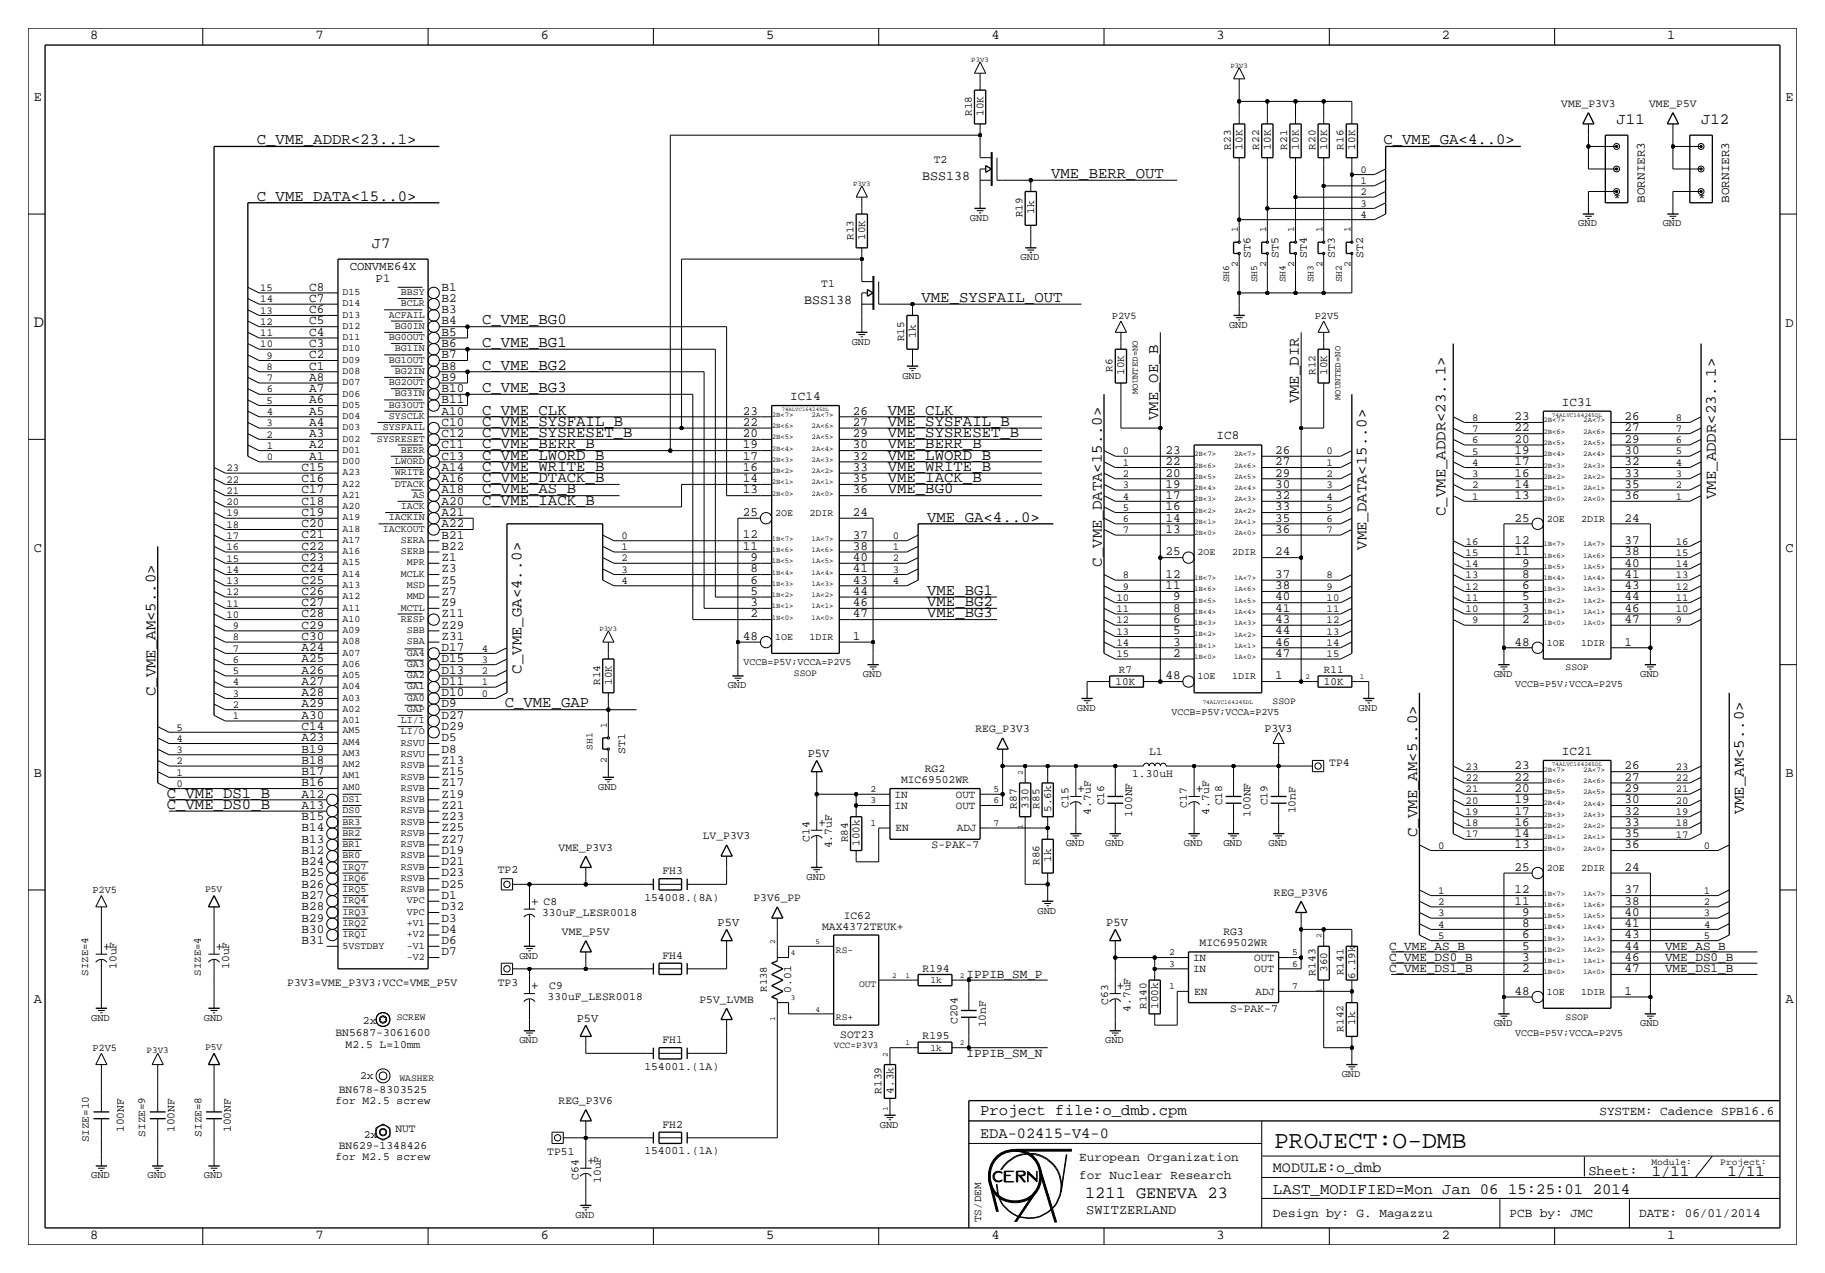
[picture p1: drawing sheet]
<svg xmlns="http://www.w3.org/2000/svg" width="411mm" height="287mm" viewBox="0 0 411 287" stroke-linecap="round" stroke-linejoin="round" font-family="sans-serif">
<defs><g id="words">
<text font-size="5.6" x="287.3" y="258.8">PROJECT:O-DMB</text>
<g font-size="3.8">
<text x="7.6" y="73.7">D</text>
<text x="244.7" y="270">1211 GENEVA 23</text>
</g>
<g font-size="3.5">
<text x="364.5" y="27.9">J11</text>
<text x="383.5" y="27.9">J12</text>
<text x="57.9" y="32.5">C_VME_ADDR&lt;23..1&gt;</text>
<text x="311.9" y="32.5">C_VME_GA&lt;4..0&gt;</text>
<text x="237" y="40.1">VME_BERR_OUT</text>
<text x="57.9" y="45.2">C_VME_DATA&lt;15..0&gt;</text>
<text x="83.8" y="55.9">J7</text>
<text x="207.8" y="68.1">VME_SYSFAIL_OUT</text>
<text x="108.7" y="73.2">C_VME_BG0</text>
<text x="108.7" y="78.2">C_VME_BG1</text>
<text x="108.7" y="83.3">C_VME_BG2</text>
<text x="108.7" y="88.4">C_VME_BG3</text>
<text x="108.7" y="93.5">C_VME_CLK</text>
<text x="200.2" y="93.5">VME_CLK</text>
<text x="261.1" y="94.7" transform="rotate(-90 261.1 94.7)">VME_OE_B</text>
<text x="292.9" y="90.9" transform="rotate(-90 292.9 90.9)">VME_DIR</text>
<text x="108.7" y="96">C_VME_SYSFAIL_B</text>
<text x="108.7" y="101.1">C_VME_BERR_B</text>
<text x="108.7" y="98.6">C_VME_SYSRESET_B</text>
<text x="200.2" y="96">VME_SYSFAIL_B</text>
<text x="200.2" y="98.6">VME_SYSRESET_B</text>
<text x="200.2" y="101.1">VME_BERR_B</text>
<text x="108.7" y="103.6">C_VME_LWORD_B</text>
<text x="108.7" y="106.2">C_VME_WRITE_B</text>
<text x="200.2" y="103.6">VME_LWORD_B</text>
<text x="200.2" y="106.2">VME_WRITE_B</text>
<text x="108.7" y="111.3">C_VME_AS_B</text>
<text x="108.7" y="108.7">C_VME_DTACK_B</text>
<text x="108.7" y="113.8">C_VME_IACK_B</text>
<text x="200.2" y="108.7">VME_IACK_B</text>
<text x="200.2" y="111.3">VME_BG0</text>
<text x="386.8" y="112.5" transform="rotate(-90 386.8 112.5)">VME_ADDR&lt;23..1&gt;</text>
<text x="209" y="117.6">VME_GA&lt;4..0&gt;</text>
<text x="325.9" y="116.3" transform="rotate(-90 325.9 116.3)">C_VME_ADDR&lt;23..1&gt;</text>
<text x="308.1" y="124" transform="rotate(-90 308.1 124)">VME_DATA&lt;15..0&gt;</text>
<text x="248.4" y="127.8" transform="rotate(-90 248.4 127.8)">C_VME_DATA&lt;15..0&gt;</text>
<text x="209" y="136.7">VME_BG2</text>
<text x="209" y="134.1">VME_BG1</text>
<text x="209" y="139.2">VME_BG3</text>
<text x="117.6" y="151.9" transform="rotate(-90 117.6 151.9)">C_VME_GA&lt;4..0&gt;</text>
<text x="35.1" y="157" transform="rotate(-90 35.1 157)">C_VME_AM&lt;5..0&gt;</text>
<text x="113.8" y="159.5">C_VME_GAP</text>
<text x="37.6" y="179.8">C_VME_DS1_B</text>
<text x="37.6" y="182.4">C_VME_DS0_B</text>
<text x="393.2" y="183.6" transform="rotate(-90 393.2 183.6)">VME_AM&lt;5..0&gt;</text>
<text x="319.5" y="188.7" transform="rotate(-90 319.5 188.7)">C_VME_AM&lt;5..0&gt;</text>
<text x="221" y="251.5">Project file:o_dmb.cpm</text>
<text x="221" y="256.5">EDA-02415-V4-0</text>
<text x="287" y="269.2">LAST_MODIFIED=Mon Jan 06 15:25:01 2014</text>
<text x="372.4" y="265.2">1/11</text>
<text x="389.5" y="265.2">1/11</text>
</g>
<text font-size="3.4" x="287" y="264.2">MODULE:o_dmb</text>
<g font-size="3.1">
<text x="20.3" y="8.9">8</text>
<text x="71.1" y="8.9">7</text>
<text x="121.9" y="8.9">6</text>
<text x="172.7" y="8.9">5</text>
<text x="223.5" y="8.9">4</text>
<text x="274.3" y="8.9">3</text>
<text x="325.1" y="8.9">2</text>
<text x="375.9" y="8.9">1</text>
<text x="7.6" y="22.9">E</text>
<text x="402.6" y="22.9">E</text>
<text x="363.7" y="45.5">*</text>
<text x="382.8" y="45.5">*</text>
<text x="402.6" y="73.7">D</text>
<text x="7.6" y="124.5">C</text>
<text x="402.6" y="124.5">C</text>
<text x="7.6" y="175.3">B</text>
<text x="244.6" y="178.8" transform="rotate(-90 244.6 178.8)">+</text>
<text x="271.3" y="178.8" transform="rotate(-90 271.3 178.8)">+</text>
<text x="402.6" y="175.3">B</text>
<text x="186.2" y="186.4" transform="rotate(-90 186.2 186.4)">+</text>
<text x="121.4" y="204.2" transform="rotate(-90 121.4 204.2)">+</text>
<text x="24.9" y="214.4" transform="rotate(-90 24.9 214.4)">+</text>
<text x="50.3" y="214.4" transform="rotate(-90 50.3 214.4)">+</text>
<text x="7.6" y="226.1">A</text>
<text x="121.4" y="223.3" transform="rotate(-90 121.4 223.3)">+</text>
<text x="253.5" y="223.3" transform="rotate(-90 253.5 223.3)">+</text>
<text x="402.6" y="226.1">A</text>
<text x="134.1" y="262.6" transform="rotate(-90 134.1 262.6)">+</text>
<text x="358.1" y="264.9">Sheet:</text>
<text x="244.9" y="273.8">SWITZERLAND</text>
<text x="20.3" y="279.4">8</text>
<text x="71.1" y="279.4">7</text>
<text x="121.9" y="279.4">6</text>
<text x="172.7" y="279.4">5</text>
<text x="223.5" y="279.4">4</text>
<text x="274.3" y="279.4">3</text>
<text x="325.1" y="279.4">2</text>
<text x="375.9" y="279.4">1</text>
</g>
<g font-size="3">
<text x="207.9" y="40.6">BSS138</text>
<text x="181.3" y="68.6">BSS138</text>
</g>
<g font-size="2.9">
<text x="370.8" y="45.7" transform="rotate(-90 370.8 45.7)">BORNIER3</text>
<text x="389.9" y="45.7" transform="rotate(-90 389.9 45.7)">BORNIER3</text>
<text x="69.7" y="65.5">C8</text>
<text x="99.6" y="65.5">B1</text>
<text x="69.7" y="68.1">C7</text>
<text x="69.7" y="70.6">C6</text>
<text x="99.6" y="68.1">B2</text>
<text x="99.6" y="70.6">B3</text>
<text x="69.7" y="73.2">C5</text>
<text x="69.7" y="75.7">C4</text>
<text x="99.6" y="75.7">B5</text>
<text x="99.6" y="73.2">B4</text>
<text x="69.7" y="80.8">C2</text>
<text x="69.7" y="83.3">C1</text>
<text x="69.7" y="78.2">C3</text>
<text x="99.6" y="78.2">B6</text>
<text x="99.6" y="80.8">B7</text>
<text x="99.6" y="83.3">B8</text>
<text x="69.7" y="88.4">A7</text>
<text x="69.7" y="85.9">A8</text>
<text x="99.6" y="85.9">B9</text>
<text x="99.6" y="88.4">B10</text>
<text x="69.7" y="93.5">A5</text>
<text x="69.7" y="90.9">A6</text>
<text x="99.6" y="90.9">B11</text>
<text x="99.6" y="93.5">A10</text>
<text x="167.5" y="93.5">23</text>
<text x="178.2" y="90.2">IC14</text>
<text x="192.3" y="93.5">26</text>
<text x="341.5" y="94.7">23</text>
<text x="352.2" y="91.4">IC31</text>
<text x="366.3" y="94.7">26</text>
<text x="69.7" y="101.1">A2</text>
<text x="69.7" y="98.6">A3</text>
<text x="69.7" y="96">A4</text>
<text x="99.6" y="101.1">C11</text>
<text x="99.6" y="96">C10</text>
<text x="99.6" y="98.6">C12</text>
<text x="167.5" y="101.1">19</text>
<text x="167.5" y="98.6">20</text>
<text x="167.5" y="96">22</text>
<text x="192.3" y="98.6">29</text>
<text x="192.3" y="96">27</text>
<text x="192.3" y="101.1">30</text>
<text x="274.3" y="99.1">IC8</text>
<text x="341.5" y="99.8">20</text>
<text x="341.5" y="97.3">22</text>
<text x="366.3" y="99.8">29</text>
<text x="366.3" y="97.3">27</text>
<text x="68" y="106.2">C15</text>
<text x="69.7" y="103.6">A1</text>
<text x="99.6" y="103.6">C13</text>
<text x="99.6" y="106.2">A14</text>
<text x="167.5" y="103.6">17</text>
<text x="167.5" y="106.2">16</text>
<text x="192.3" y="103.6">32</text>
<text x="192.3" y="106.2">33</text>
<text x="262.8" y="107.4">20</text>
<text x="262.8" y="104.9">22</text>
<text x="262.8" y="102.4">23</text>
<text x="287.5" y="107.4">29</text>
<text x="287.5" y="104.9">27</text>
<text x="287.5" y="102.4">26</text>
<text x="341.5" y="107.4">16</text>
<text x="341.5" y="104.9">17</text>
<text x="341.5" y="102.4">19</text>
<text x="366.3" y="107.4">33</text>
<text x="366.3" y="104.9">32</text>
<text x="366.3" y="102.4">30</text>
<text x="68" y="113.8">C18</text>
<text x="68" y="111.3">C17</text>
<text x="68" y="108.7">C16</text>
<text x="99.6" y="111.3">A18</text>
<text x="99.6" y="108.7">A16</text>
<text x="99.6" y="113.8">A20</text>
<text x="167.5" y="111.3">13</text>
<text x="167.5" y="108.7">14</text>
<text x="192.3" y="111.3">36</text>
<text x="192.3" y="108.7">35</text>
<text x="262.8" y="112.5">17</text>
<text x="262.8" y="110">19</text>
<text x="287.5" y="110">30</text>
<text x="287.5" y="112.5">32</text>
<text x="341.5" y="112.5">13</text>
<text x="341.5" y="110">14</text>
<text x="366.3" y="112.5">36</text>
<text x="366.3" y="110">35</text>
<text x="68" y="118.9">C20</text>
<text x="68" y="116.3">C19</text>
<text x="99.6" y="116.3">A21</text>
<text x="99.6" y="118.9">A22</text>
<text x="167.5" y="116.3">25</text>
<text x="192.3" y="116.3">24</text>
<text x="262.8" y="115.1">16</text>
<text x="262.8" y="117.6">14</text>
<text x="287.5" y="117.6">35</text>
<text x="287.5" y="115.1">33</text>
<text x="341.5" y="117.6">25</text>
<text x="366.3" y="117.6">24</text>
<text x="68" y="124">C22</text>
<text x="68" y="121.4">C21</text>
<text x="99.6" y="121.4">B21</text>
<text x="99.6" y="124">B22</text>
<text x="167.5" y="124">11</text>
<text x="167.5" y="121.4">12</text>
<text x="192.3" y="124">38</text>
<text x="192.3" y="121.4">37</text>
<text x="262.8" y="120.1">13</text>
<text x="262.8" y="125.2">25</text>
<text x="287.5" y="125.2">24</text>
<text x="287.5" y="120.1">36</text>
<text x="341.5" y="125.2">11</text>
<text x="341.5" y="122.7">12</text>
<text x="366.3" y="125.2">38</text>
<text x="366.3" y="122.7">37</text>
<text x="68" y="131.6">C25</text>
<text x="68" y="129">C24</text>
<text x="68" y="126.5">C23</text>
<text x="99.6" y="129">Z3</text>
<text x="99.6" y="126.5">Z1</text>
<text x="99.6" y="131.6">Z5</text>
<text x="169.2" y="131.6">6</text>
<text x="169.2" y="129">8</text>
<text x="169.2" y="126.5">9</text>
<text x="192.3" y="131.6">43</text>
<text x="192.3" y="129">41</text>
<text x="192.3" y="126.5">40</text>
<text x="262.8" y="130.3">12</text>
<text x="287.5" y="130.3">37</text>
<text x="343.2" y="130.3">8</text>
<text x="343.2" y="127.8">9</text>
<text x="366.3" y="130.3">41</text>
<text x="366.3" y="127.8">40</text>
<text x="68" y="136.7">C27</text>
<text x="68" y="134.1">C26</text>
<text x="99.6" y="134.1">Z7</text>
<text x="99.6" y="136.7">Z9</text>
<text x="169.2" y="136.7">3</text>
<text x="169.2" y="134.1">5</text>
<text x="192.3" y="134.1">44</text>
<text x="192.3" y="136.7">46</text>
<text x="262.8" y="132.8">11</text>
<text x="264.5" y="137.9">8</text>
<text x="264.5" y="135.4">9</text>
<text x="287.5" y="137.9">41</text>
<text x="287.5" y="135.4">40</text>
<text x="287.5" y="132.8">38</text>
<text x="343.2" y="137.9">3</text>
<text x="343.2" y="135.4">5</text>
<text x="343.2" y="132.8">6</text>
<text x="366.3" y="135.4">44</text>
<text x="366.3" y="137.9">46</text>
<text x="366.3" y="132.8">43</text>
<text x="68" y="141.7">C29</text>
<text x="68" y="139.2">C28</text>
<text x="99.6" y="139.2">Z11</text>
<text x="99.6" y="141.7">Z29</text>
<text x="169.2" y="139.2">2</text>
<text x="192.3" y="139.2">47</text>
<text x="264.5" y="143">5</text>
<text x="264.5" y="140.5">6</text>
<text x="287.5" y="143">44</text>
<text x="287.5" y="140.5">43</text>
<text x="343.2" y="140.5">2</text>
<text x="366.3" y="140.5">47</text>
<text x="68" y="149.4">A25</text>
<text x="68" y="146.8">A24</text>
<text x="68" y="144.3">C30</text>
<text x="99.6" y="149.4">D15</text>
<text x="99.6" y="146.8">D17</text>
<text x="99.6" y="144.3">Z31</text>
<text x="167.5" y="144.3">48</text>
<text x="192.3" y="144.3">1</text>
<text x="264.5" y="148.1">2</text>
<text x="264.5" y="145.5">3</text>
<text x="287.5" y="148.1">47</text>
<text x="287.5" y="145.5">46</text>
<text x="341.5" y="145.5">48</text>
<text x="366.3" y="145.5">1</text>
<text x="68" y="154.4">A27</text>
<text x="68" y="151.9">A26</text>
<text x="99.6" y="154.4">D11</text>
<text x="99.6" y="151.9">D13</text>
<text x="262.8" y="153.2">48</text>
<text x="287.5" y="153.2">1</text>
<text x="68" y="159.5">A29</text>
<text x="68" y="157">A28</text>
<text x="99.6" y="157">D10</text>
<text x="99.6" y="159.5">D9</text>
<text x="68" y="167.1">A23</text>
<text x="68" y="164.6">C14</text>
<text x="68" y="162.1">A30</text>
<text x="99.6" y="162.1">D27</text>
<text x="99.6" y="164.6">D29</text>
<text x="99.6" y="167.1">D5</text>
<text x="68" y="169.7">B19</text>
<text x="68" y="172.2">B18</text>
<text x="99.6" y="172.2">Z13</text>
<text x="99.6" y="169.7">D8</text>
<text x="341.5" y="173.5">23</text>
<text x="352.2" y="170.2">IC21</text>
<text x="366.3" y="173.5">26</text>
<text x="68" y="177.3">B16</text>
<text x="68" y="174.8">B17</text>
<text x="68" y="179.8">A12</text>
<text x="99.6" y="174.8">Z15</text>
<text x="99.6" y="177.3">Z17</text>
<text x="99.6" y="179.8">Z19</text>
<text x="341.5" y="176">22</text>
<text x="341.5" y="178.6">20</text>
<text x="366.3" y="178.6">29</text>
<text x="366.3" y="176">27</text>
<text x="68" y="182.4">A13</text>
<text x="68" y="184.9">B15</text>
<text x="99.6" y="182.4">Z21</text>
<text x="99.6" y="184.9">Z23</text>
<text x="341.5" y="183.6">17</text>
<text x="341.5" y="181.1">19</text>
<text x="366.3" y="183.6">32</text>
<text x="366.3" y="181.1">30</text>
<text x="68" y="187.5">B14</text>
<text x="68" y="190">B13</text>
<text x="99.6" y="190">Z27</text>
<text x="99.6" y="187.4">Z25</text>
<text x="341.5" y="188.7">14</text>
<text x="341.5" y="191.3">13</text>
<text x="341.5" y="186.2">16</text>
<text x="366.3" y="191.3">36</text>
<text x="366.3" y="188.7">35</text>
<text x="366.3" y="186.2">33</text>
<text x="68" y="192.5">B12</text>
<text x="68" y="197.6">B25</text>
<text x="68" y="195.1">B24</text>
<text x="99.6" y="192.5">D19</text>
<text x="99.6" y="195.1">D21</text>
<text x="99.6" y="197.6">D23</text>
<text x="341.5" y="196.3">25</text>
<text x="366.3" y="196.3">24</text>
<text x="68" y="202.7">B27</text>
<text x="68" y="200.2">B26</text>
<text x="99.6" y="202.7">D1</text>
<text x="99.6" y="200.2">D25</text>
<text x="341.5" y="204">11</text>
<text x="341.5" y="201.4">12</text>
<text x="366.3" y="204">38</text>
<text x="366.3" y="201.4">37</text>
<text x="68" y="205.2">B28</text>
<text x="68" y="207.8">B29</text>
<text x="99.6" y="207.8">D3</text>
<text x="99.6" y="205.2">D32</text>
<text x="343.2" y="209">8</text>
<text x="343.2" y="206.5">9</text>
<text x="366.3" y="206.5">40</text>
<text x="366.3" y="209">41</text>
<text x="68" y="212.9">B31</text>
<text x="68" y="210.3">B30</text>
<text x="99.6" y="212.9">D6</text>
<text x="99.6" y="210.3">D4</text>
<text x="99.6" y="215.4">D7</text>
<text x="313.2" y="214.1">C_VME_AS_B</text>
<text x="343.2" y="214.1">5</text>
<text x="343.2" y="211.6">6</text>
<text x="366.3" y="211.6">43</text>
<text x="366.3" y="214.1">44</text>
<text x="375.4" y="214.1">VME_AS_B</text>
<text x="217.9" y="220.5">IPPIB_SM_P</text>
<text x="313.2" y="216.7">C_VME_DS0_B</text>
<text x="313.2" y="219.2">C_VME_DS1_B</text>
<text x="343.2" y="219.2">2</text>
<text x="343.2" y="216.7">3</text>
<text x="366.3" y="219.2">47</text>
<text x="366.3" y="216.7">46</text>
<text x="375.4" y="216.7">VME_DS0_B</text>
<text x="375.4" y="219.2">VME_DS1_B</text>
<text x="341.5" y="224.3">48</text>
<text x="366.3" y="224.3">1</text>
<text x="217.9" y="238.3">IPPIB_SM_N</text>
<text x="360.6" y="251.5">SYSTEM: Cadence SPB16.6</text>
<text x="243.3" y="261.9">European Organization</text>
<text x="243.3" y="265.9">for Nuclear Research</text>
<text x="287" y="274.3">Design by: G. Magazzu</text>
<text x="340.4" y="274.3">PCB by: JMC</text>
<text x="369.6" y="274.3">DATE: 06/01/2014</text>
</g>
<g font-size="2.8">
<text x="78.8" y="61">CONVME64X</text>
<text x="84.7" y="63.5">P1</text>
</g>
<g font-size="2.7">
<text x="182.1" y="170.7">P5V</text>
<text x="161.8" y="208.8">P5V</text>
<text x="249.4" y="208.8">P5V</text>
<text x="130" y="230.4">P5V</text>
</g>
<g font-size="2.6">
<text x="352" y="24.1">VME_P3V3</text>
<text x="371.8" y="24.1">VME_P5V</text>
<text x="210.6" y="36.8">T2</text>
<text x="281.9" y="58.2" transform="rotate(-90 281.9 58.2)">ST6</text>
<text x="288.3" y="58.2" transform="rotate(-90 288.3 58.2)">ST5</text>
<text x="294.6" y="58.2" transform="rotate(-90 294.6 58.2)">ST4</text>
<text x="301" y="58.2" transform="rotate(-90 301 58.2)">ST3</text>
<text x="307.3" y="58.2" transform="rotate(-90 307.3 58.2)">ST2</text>
<text x="185.2" y="64.8">T1</text>
<text x="219.9" y="165.1">REG_P3V3</text>
<text x="285.1" y="165.1">P3V3</text>
<text x="141" y="169.9" transform="rotate(-90 141 169.9)">ST1</text>
<text x="208.5" y="174">RG2</text>
<text x="259.1" y="170.2">L1</text>
<text x="299.7" y="172.7">TP4</text>
<text x="203.2" y="176.5">MIC69502WR</text>
<text x="255.3" y="175.3">1.30uH</text>
<text x="229.3" y="182.4" transform="rotate(-90 229.3 182.4)">R87</text>
<text x="240.9" y="182.1" transform="rotate(-90 240.9 182.1)">C15</text>
<text x="246" y="183.7" transform="rotate(-90 246 183.7)">4.7uF</text>
<text x="248.9" y="181.6" transform="rotate(-90 248.9 181.6)">C16</text>
<text x="255.3" y="184.2" transform="rotate(-90 255.3 184.2)">100NF</text>
<text x="267.6" y="182.1" transform="rotate(-90 267.6 182.1)">C17</text>
<text x="272.6" y="183.7" transform="rotate(-90 272.6 183.7)">4.7uF</text>
<text x="275.6" y="181.6" transform="rotate(-90 275.6 181.6)">C18</text>
<text x="281.9" y="184.2" transform="rotate(-90 281.9 184.2)">100NF</text>
<text x="285.8" y="181.6" transform="rotate(-90 285.8 181.6)">C19</text>
<text x="292.1" y="183.4" transform="rotate(-90 292.1 183.4)">10nF</text>
<text x="125.9" y="191.8">VME_P3V3</text>
<text x="158.5" y="189.2">LV_P3V3</text>
<text x="182.5" y="189.8" transform="rotate(-90 182.5 189.8)">C14</text>
<text x="187.6" y="191.3" transform="rotate(-90 187.6 191.3)">4.7uF</text>
<text x="210.1" y="191.3">S-PAK-7</text>
<text x="112.2" y="196.8">TP2</text>
<text x="149.4" y="197.1">FH3</text>
<text x="122.6" y="204">C8</text>
<text x="145.3" y="203.1">154008.(8A)</text>
<text x="169.9" y="203.2">P3V6_PP</text>
<text x="287.2" y="201.9">REG_P3V6</text>
<text x="122.2" y="206.5">330uF_LESR0018</text>
<text x="185.4" y="209.7">MAX4372TEUK+</text>
<text x="190.2" y="207.1">IC62</text>
<text x="126.7" y="210.8">VME_P5V</text>
<text x="270.5" y="213.4">MIC69502WR</text>
<text x="275.8" y="210.8">RG3</text>
<text x="26.3" y="218.5" transform="rotate(-90 26.3 218.5)">10uF</text>
<text x="51.7" y="218.5" transform="rotate(-90 51.7 218.5)">10uF</text>
<text x="149.4" y="216.2">FH4</text>
<text x="208" y="219.1">R194</text>
<text x="296.6" y="220" transform="rotate(-90 296.6 220)">R143</text>
<text x="64.8" y="222.2">P3V3=VME_P3V3;VCC=VME_P5V</text>
<text x="112.2" y="222.2">TP3</text>
<text x="123.5" y="225.6">330uF_LESR0018</text>
<text x="123.8" y="223">C9</text>
<text x="157.7" y="226.1">P5V_LVMB</text>
<text x="178.4" y="223.8" transform="rotate(-90 178.4 223.8)">0.01</text>
<text x="249.8" y="226.6" transform="rotate(-90 249.8 226.6)">C63</text>
<text x="75.6" y="233.7">BN5687-3061600</text>
<text x="81.8" y="230.9">2x</text>
<text x="189.5" y="234">SOT23</text>
<text x="215.9" y="230.9" transform="rotate(-90 215.9 230.9)">C204</text>
<text x="222.2" y="231.7" transform="rotate(-90 222.2 231.7)">10nF</text>
<text x="254.9" y="228.1" transform="rotate(-90 254.9 228.1)">4.7uF</text>
<text x="277.4" y="228.1">S-PAK-7</text>
<text x="77.9" y="236.2">M2.5 L=10mm</text>
<text x="149.4" y="235.2">FH1</text>
<text x="208" y="234.3">R195</text>
<text x="81.2" y="243.4">2x</text>
<text x="145.3" y="241.3">154001.(1A)</text>
<text x="75.6" y="248.9">for M2.5 screw</text>
<text x="76.4" y="246.4">BN678-8303525</text>
<text x="125.9" y="248.9">REG_P3V6</text>
<text x="198.8" y="246.7" transform="rotate(-90 198.8 246.7)">R139</text>
<text x="27.9" y="255.3" transform="rotate(-90 27.9 255.3)">100NF</text>
<text x="39.4" y="255.3" transform="rotate(-90 39.4 255.3)">100NF</text>
<text x="52.1" y="255.3" transform="rotate(-90 52.1 255.3)">100NF</text>
<text x="82" y="256.5">2x</text>
<text x="89.1" y="255.3">NUT</text>
<text x="149.4" y="254.3">FH2</text>
<text x="75.6" y="261.6">for M2.5 screw</text>
<text x="76.4" y="259.1">BN629-1348426</text>
<text x="123.4" y="260.3">TP51</text>
<text x="145.3" y="260.3">154001.(1A)</text>
<text x="130.5" y="266" transform="rotate(-90 130.5 266)">C64</text>
<text x="135.5" y="266.7" transform="rotate(-90 135.5 266.7)">10uF</text>
</g>
<g font-size="2.5">
<text x="219.1" y="26.1" transform="rotate(-90 219.1 26.1)">R18</text>
<text x="221.7" y="26.1" transform="rotate(-90 221.7 26.1)">10K</text>
<text x="277.5" y="33.7" transform="rotate(-90 277.5 33.7)">R23</text>
<text x="280.2" y="33.7" transform="rotate(-90 280.2 33.7)">10K</text>
<text x="283.9" y="33.7" transform="rotate(-90 283.9 33.7)">R22</text>
<text x="286.5" y="33.7" transform="rotate(-90 286.5 33.7)">10K</text>
<text x="290.2" y="33.7" transform="rotate(-90 290.2 33.7)">R21</text>
<text x="292.9" y="33.7" transform="rotate(-90 292.9 33.7)">10K</text>
<text x="296.6" y="33.7" transform="rotate(-90 296.6 33.7)">R20</text>
<text x="299.2" y="33.7" transform="rotate(-90 299.2 33.7)">10K</text>
<text x="302.9" y="33.7" transform="rotate(-90 302.9 33.7)">R16</text>
<text x="305.6" y="33.7" transform="rotate(-90 305.6 33.7)">10K</text>
<text x="230.5" y="49" transform="rotate(-90 230.5 49)">R19</text>
<text x="233.2" y="48.2" transform="rotate(-90 233.2 48.2)">1k</text>
<text x="192.4" y="54" transform="rotate(-90 192.4 54)">R13</text>
<text x="195.1" y="54" transform="rotate(-90 195.1 54)">10K</text>
<text x="203.9" y="76.9" transform="rotate(-90 203.9 76.9)">R15</text>
<text x="206.5" y="76.2" transform="rotate(-90 206.5 76.2)">1k</text>
<text x="250.9" y="83.8" transform="rotate(-90 250.9 83.8)">R6</text>
<text x="253.5" y="84.5" transform="rotate(-90 253.5 84.5)">10K</text>
<text x="296.6" y="84.5" transform="rotate(-90 296.6 84.5)">R12</text>
<text x="299.2" y="84.5" transform="rotate(-90 299.2 84.5)">10K</text>
<text x="135.3" y="154.4" transform="rotate(-90 135.3 154.4)">R14</text>
<text x="137.9" y="154.4" transform="rotate(-90 137.9 154.4)">10K</text>
<text x="251.5" y="154.4">10K</text>
<text x="252.3" y="151.8">R7</text>
<text x="298.5" y="151.8">R11</text>
<text x="298.5" y="154.4">10K</text>
<text x="201.7" y="179.8">IN</text>
<text x="215.5" y="179.8">OUT</text>
<text x="201.7" y="182.4">IN</text>
<text x="215.5" y="182.4">OUT</text>
<text x="231.9" y="182.3" transform="rotate(-90 231.9 182.3)">330</text>
<text x="234.3" y="182.3" transform="rotate(-90 234.3 182.3)">R85</text>
<text x="237" y="183.1" transform="rotate(-90 237 183.1)">5.6k</text>
<text x="191.2" y="189.9" transform="rotate(-90 191.2 189.9)">R84</text>
<text x="193.8" y="190.7" transform="rotate(-90 193.8 190.7)">100k</text>
<text x="201.9" y="187.5">EN</text>
<text x="215.8" y="187.5">ADJ</text>
<text x="234.3" y="195" transform="rotate(-90 234.3 195)">R86</text>
<text x="237" y="194.3" transform="rotate(-90 237 194.3)">1k</text>
<text x="269" y="216.7">IN</text>
<text x="269" y="219.2">IN</text>
<text x="282.8" y="219.2">OUT</text>
<text x="282.8" y="216.7">OUT</text>
<text x="299.2" y="219.1" transform="rotate(-90 299.2 219.1)">360</text>
<text x="302.9" y="219.9" transform="rotate(-90 302.9 219.9)">R141</text>
<text x="305.6" y="220.6" transform="rotate(-90 305.6 220.6)">6.19k</text>
<text x="258.5" y="227.5" transform="rotate(-90 258.5 227.5)">R140</text>
<text x="261.1" y="227.5" transform="rotate(-90 261.1 227.5)">100k</text>
<text x="269.2" y="224.3">EN</text>
<text x="283.1" y="224.3">ADJ</text>
<text x="302.9" y="232.6" transform="rotate(-90 302.9 232.6)">R142</text>
<text x="305.6" y="231.1" transform="rotate(-90 305.6 231.1)">1k</text>
<text x="201.4" y="246.6" transform="rotate(-90 201.4 246.6)">4.3k</text>
<text x="20.1" y="257.6" transform="rotate(-90 20.1 257.6)">SIZE=10</text>
<text x="32.8" y="256.3" transform="rotate(-90 32.8 256.3)">SIZE=9</text>
<text x="45.5" y="256.3" transform="rotate(-90 45.5 256.3)">SIZE=8</text>
<text x="221.2" y="275.6" transform="rotate(-90 221.2 275.6)">TS/DEM</text>
</g>
<g font-size="2.4">
<text x="306.7" y="41.5">1</text>
<text x="306.7" y="39">0</text>
<text x="306.7" y="44">2</text>
<text x="306.7" y="46.6">3</text>
<text x="306.7" y="49.1">4</text>
<text x="58.7" y="65.6">15</text>
<text x="58.7" y="70.7">13</text>
<text x="58.7" y="68.2">14</text>
<text x="58.7" y="73.3">12</text>
<text x="58.7" y="75.8">11</text>
<text x="58.7" y="78.3">10</text>
<text x="60.1" y="80.9">9</text>
<text x="60.1" y="83.4">8</text>
<text x="60.1" y="88.5">6</text>
<text x="60.1" y="86">7</text>
<text x="60.1" y="91">5</text>
<text x="60.1" y="93.6">4</text>
<text x="331.9" y="94.8">8</text>
<text x="377.9" y="94.8">8</text>
<text x="60.1" y="98.7">2</text>
<text x="60.1" y="96.1">3</text>
<text x="60.1" y="101.2">1</text>
<text x="331.9" y="97.4">7</text>
<text x="331.9" y="99.9">6</text>
<text x="377.8" y="99.9">6</text>
<text x="377.8" y="97.4">7</text>
<text x="51.1" y="106.3">23</text>
<text x="60.1" y="103.7">0</text>
<text x="253.2" y="105">1</text>
<text x="253.2" y="107.5">2</text>
<text x="253.2" y="102.5">0</text>
<text x="299.1" y="107.6">2</text>
<text x="299.1" y="105">1</text>
<text x="299.1" y="102.5">0</text>
<text x="331.9" y="107.6">3</text>
<text x="331.9" y="105">4</text>
<text x="331.9" y="102.5">5</text>
<text x="377.8" y="102.5">5</text>
<text x="377.8" y="107.6">3</text>
<text x="377.8" y="105">4</text>
<text x="51.1" y="108.8">22</text>
<text x="51.1" y="111.4">21</text>
<text x="51.1" y="113.9">20</text>
<text x="253.2" y="110.1">3</text>
<text x="253.2" y="112.6">4</text>
<text x="299.1" y="112.6">4</text>
<text x="299.1" y="110.1">3</text>
<text x="331.9" y="110.1">2</text>
<text x="331.9" y="112.6">1</text>
<text x="377.8" y="112.6">1</text>
<text x="377.8" y="110.1">2</text>
<text x="51.1" y="119">18</text>
<text x="51.1" y="116.4">19</text>
<text x="253.2" y="117.7">6</text>
<text x="253.2" y="115.2">5</text>
<text x="299.1" y="117.7">6</text>
<text x="299.1" y="115.2">5</text>
<text x="51.1" y="121.5">17</text>
<text x="51.1" y="124.1">16</text>
<text x="140.1" y="121.5">0</text>
<text x="140.1" y="124.1">1</text>
<text x="201.3" y="124.1">1</text>
<text x="201.3" y="121.5">0</text>
<text x="253.2" y="120.2">7</text>
<text x="299.1" y="120.2">7</text>
<text x="330.5" y="125.3">15</text>
<text x="330.5" y="122.8">16</text>
<text x="377.8" y="125.3">15</text>
<text x="377.8" y="122.8">16</text>
<text x="51.1" y="129.1">14</text>
<text x="51.1" y="131.7">13</text>
<text x="51.1" y="126.6">15</text>
<text x="140.1" y="129.1">3</text>
<text x="140.1" y="126.6">2</text>
<text x="140.1" y="131.7">4</text>
<text x="201.3" y="131.7">4</text>
<text x="201.3" y="129.1">3</text>
<text x="201.3" y="126.6">2</text>
<text x="253.2" y="130.4">8</text>
<text x="299.1" y="130.4">8</text>
<text x="330.5" y="130.4">13</text>
<text x="330.5" y="127.9">14</text>
<text x="377.8" y="127.9">14</text>
<text x="377.8" y="130.4">13</text>
<text x="51.1" y="136.8">11</text>
<text x="51.1" y="134.2">12</text>
<text x="251.7" y="135.5">10</text>
<text x="253.2" y="132.9">9</text>
<text x="299.1" y="132.9">9</text>
<text x="299.1" y="135.5">10</text>
<text x="330.5" y="133">12</text>
<text x="330.5" y="135.5">11</text>
<text x="377.9" y="135.5">11</text>
<text x="377.9" y="132.9">12</text>
<text x="51.1" y="139.3">10</text>
<text x="52.5" y="141.8">9</text>
<text x="251.7" y="143.1">13</text>
<text x="251.7" y="138">11</text>
<text x="251.7" y="140.6">12</text>
<text x="299.1" y="138">11</text>
<text x="299.1" y="140.6">12</text>
<text x="299.1" y="143.1">13</text>
<text x="330.5" y="138">10</text>
<text x="331.9" y="140.6">9</text>
<text x="377.8" y="140.6">9</text>
<text x="377.9" y="138">10</text>
<text x="52.5" y="149.5">6</text>
<text x="52.5" y="144.4">8</text>
<text x="52.5" y="146.9">7</text>
<text x="108.6" y="149.5">3</text>
<text x="108.6" y="146.9">4</text>
<text x="251.7" y="145.6">14</text>
<text x="251.7" y="148.2">15</text>
<text x="299.1" y="145.6">14</text>
<text x="299.1" y="148.2">15</text>
<text x="52.5" y="154.5">4</text>
<text x="52.5" y="152">5</text>
<text x="108.6" y="154.5">1</text>
<text x="108.6" y="152">2</text>
<text x="52.5" y="159.6">2</text>
<text x="52.5" y="157.1">3</text>
<text x="108.6" y="157.1">0</text>
<text x="39.8" y="164.7">5</text>
<text x="39.8" y="167.2">4</text>
<text x="52.5" y="162.2">1</text>
<text x="39.8" y="169.8">3</text>
<text x="39.8" y="172.3">2</text>
<text x="330.5" y="173.6">23</text>
<text x="377.8" y="173.6">23</text>
<text x="39.8" y="174.9">1</text>
<text x="39.8" y="177.4">0</text>
<text x="330.5" y="178.7">21</text>
<text x="330.5" y="176.1">22</text>
<text x="377.8" y="176.1">22</text>
<text x="377.8" y="178.7">21</text>
<text x="330.5" y="183.8">19</text>
<text x="330.5" y="181.2">20</text>
<text x="377.8" y="181.2">20</text>
<text x="377.8" y="183.8">19</text>
<text x="324.3" y="191.4">0</text>
<text x="330.5" y="186.3">18</text>
<text x="330.5" y="188.8">17</text>
<text x="377.8" y="188.8">17</text>
<text x="377.9" y="186.3">18</text>
<text x="384.2" y="191.4">0</text>
<text x="324.3" y="201.5">1</text>
<text x="384.2" y="201.5">1</text>
<text x="324.3" y="204.1">2</text>
<text x="324.3" y="206.6">3</text>
<text x="324.3" y="209.2">4</text>
<text x="384.2" y="206.6">3</text>
<text x="384.2" y="204.1">2</text>
<text x="384.2" y="209.1">4</text>
<text x="324.3" y="211.7">5</text>
<text x="384.2" y="211.7">5</text>
<text x="19.9" y="220" transform="rotate(-90 19.9 220)">SIZE=4</text>
<text x="45.3" y="220" transform="rotate(-90 45.3 220)">SIZE=4</text>
<text x="172.9" y="223.6" transform="rotate(-90 172.9 223.6)">R138</text>
</g>
<g font-size="2.3">
<text x="218.7" y="49.8">GND</text>
<text x="355.9" y="51.1">GND</text>
<text x="374.9" y="51.1">GND</text>
<text x="230.1" y="58.7">GND</text>
<text x="77.2" y="71.6">D13</text>
<text x="77.2" y="69.1">D14</text>
<text x="77.2" y="66.5">D15</text>
<text x="87.6" y="71.6">ACFAIL</text>
<text x="90.3" y="69.1">BCLR</text>
<text x="90.3" y="66.5">BBSY</text>
<text x="250.7" y="71.9">P2V5</text>
<text x="296.4" y="71.9">P2V5</text>
<text x="77.2" y="74.2">D12</text>
<text x="77.2" y="76.7">D11</text>
<text x="87.6" y="76.7">BG0OUT</text>
<text x="89" y="74.2">BG0IN</text>
<text x="192" y="77.7">GND</text>
<text x="277.1" y="73.9">GND</text>
<text x="77.2" y="81.8">D09</text>
<text x="77.2" y="79.2">D10</text>
<text x="87.6" y="81.8">BG1OUT</text>
<text x="89" y="79.2">BG1IN</text>
<text x="77.2" y="84.3">D08</text>
<text x="77.2" y="86.9">D07</text>
<text x="77.2" y="89.4">D06</text>
<text x="87.6" y="86.9">BG2OUT</text>
<text x="89" y="84.3">BG2IN</text>
<text x="89" y="89.4">BG3IN</text>
<text x="203.5" y="85.3">GND</text>
<text x="77.2" y="94.5">D04</text>
<text x="77.2" y="91.9">D05</text>
<text x="87.6" y="94.5">SYSCLK</text>
<text x="87.6" y="91.9">BG3OUT</text>
<text x="77.2" y="97">D03</text>
<text x="77.2" y="99.6">D02</text>
<text x="84.9" y="99.6">SYSRESET</text>
<text x="86.3" y="97">SYSFAIL</text>
<text x="77.2" y="104.6">D00</text>
<text x="77.2" y="102.1">D01</text>
<text x="77.2" y="107.2">A23</text>
<text x="89" y="107.2">WRITE</text>
<text x="89" y="104.6">LWORD</text>
<text x="90.3" y="102.1">BERR</text>
<text x="77.2" y="109.7">A22</text>
<text x="77.2" y="112.3">A21</text>
<text x="89" y="109.7">DTACK</text>
<text x="93.1" y="112.3">AS</text>
<text x="77.2" y="117.3">A19</text>
<text x="77.2" y="114.8">A20</text>
<text x="77.2" y="119.9">A18</text>
<text x="86.3" y="119.9">IACKOUT</text>
<text x="87.6" y="117.3">IACKIN</text>
<text x="90.3" y="114.8">IACK</text>
<text x="174.8" y="116.3">2OE</text>
<text x="182.5" y="116.3">2DIR</text>
<text x="348.7" y="117.6">2OE</text>
<text x="356.5" y="117.6">2DIR</text>
<text x="77.2" y="122.4">A17</text>
<text x="77.2" y="125">A16</text>
<text x="90.3" y="122.4">SERA</text>
<text x="90.3" y="125">SERB</text>
<text x="270" y="125.2">2OE</text>
<text x="277.8" y="125.2">2DIR</text>
<text x="77.2" y="130">A14</text>
<text x="77.2" y="127.5">A15</text>
<text x="90.3" y="130">MCLK</text>
<text x="91.7" y="127.5">MPR</text>
<text x="77.2" y="132.6">A13</text>
<text x="77.2" y="135.1">A12</text>
<text x="77.2" y="137.7">A11</text>
<text x="90.3" y="137.7">MCTL</text>
<text x="91.7" y="135.1">MMD</text>
<text x="91.7" y="132.6">MSD</text>
<text x="77.2" y="142.7">A09</text>
<text x="77.2" y="140.2">A10</text>
<text x="90.3" y="140.2">RESP</text>
<text x="91.7" y="142.7">SBB</text>
<text x="77.2" y="145.3">A08</text>
<text x="77.2" y="147.8">A07</text>
<text x="91.7" y="145.3">SBA</text>
<text x="91.7" y="147.8">GA4</text>
<text x="167.6" y="149.9">VCCB=P5V;VCCA=P2V5</text>
<text x="174.8" y="144.3">1OE</text>
<text x="182.5" y="144.3">1DIR</text>
<text x="348.7" y="145.5">1OE</text>
<text x="356.5" y="145.5">1DIR</text>
<text x="77.2" y="150.4">A06</text>
<text x="77.2" y="155.4">A04</text>
<text x="77.2" y="152.9">A05</text>
<text x="91.7" y="152.9">GA2</text>
<text x="91.7" y="155.4">GA1</text>
<text x="91.7" y="150.4">GA3</text>
<text x="164.1" y="155.2">GND</text>
<text x="194.6" y="152.7">GND</text>
<text x="270" y="153.2">1OE</text>
<text x="277.8" y="153.2">1DIR</text>
<text x="336.8" y="152.7">GND</text>
<text x="341.6" y="154.9">VCCB=P5V;VCCA=P2V5</text>
<text x="369.8" y="152.7">GND</text>
<text x="77.2" y="158">A03</text>
<text x="77.2" y="160.5">A02</text>
<text x="91.7" y="158">GA0</text>
<text x="91.7" y="160.5">GAP</text>
<text x="242.8" y="160.3">GND</text>
<text x="264.2" y="161.3">VCCB=P5V;VCCA=P2V5</text>
<text x="306.3" y="160.3">GND</text>
<text x="77.2" y="163.1">A01</text>
<text x="77.2" y="165.4">AM5</text>
<text x="77.2" y="167.9">AM4</text>
<text x="90.3" y="163.1">LI/I</text>
<text x="90.3" y="165.6">LI/O</text>
<text x="77.2" y="170.4">AM3</text>
<text x="77.2" y="173">AM2</text>
<text x="90.3" y="170.7">RSVU</text>
<text x="90.3" y="173.2">RSVB</text>
<text x="90.3" y="168.1">RSVU</text>
<text x="77.2" y="175.5">AM1</text>
<text x="77.2" y="178.1">AM0</text>
<text x="90.3" y="178.3">RSVB</text>
<text x="90.3" y="175.8">RSVB</text>
<text x="134.9" y="178.1">GND</text>
<text x="77.2" y="185.9">BR3</text>
<text x="77.2" y="180.9">DS1</text>
<text x="77.2" y="183.4">DS0</text>
<text x="90.3" y="185.9">RSVB</text>
<text x="90.3" y="183.4">RSVB</text>
<text x="90.3" y="180.8">RSVB</text>
<text x="77.2" y="191">BR1</text>
<text x="77.2" y="188.5">BR2</text>
<text x="90.3" y="191">RSVB</text>
<text x="90.3" y="188.5">RSVB</text>
<text x="240.3" y="190.8">GND</text>
<text x="249.2" y="190.8">GND</text>
<text x="267" y="190.8">GND</text>
<text x="275.8" y="190.8">GND</text>
<text x="286" y="190.8">GND</text>
<text x="77.2" y="196.1">IRQ7</text>
<text x="77.2" y="193.6">BR0</text>
<text x="90.3" y="196.1">RSVB</text>
<text x="90.3" y="193.5">RSVB</text>
<text x="348.7" y="196.3">2OE</text>
<text x="356.5" y="196.3">2DIR</text>
<text x="20.8" y="201.4">P2V5</text>
<text x="77.2" y="203.7">IRQ4</text>
<text x="77.2" y="201.2">IRQ5</text>
<text x="77.2" y="198.6">IRQ6</text>
<text x="90.3" y="201.2">RSVB</text>
<text x="90.3" y="198.6">RSVB</text>
<text x="91.7" y="203.7">VPC</text>
<text x="181.9" y="198.4">GND</text>
<text x="77.2" y="206.2">IRQ3</text>
<text x="77.2" y="208.8">IRQ2</text>
<text x="91.7" y="206.2">VPC</text>
<text x="91.7" y="208.8">+V1</text>
<text x="233.9" y="206">GND</text>
<text x="77.2" y="213.9">5VSTDBY</text>
<text x="77.2" y="211.3">IRQ1</text>
<text x="91.7" y="211.3">+V2</text>
<text x="91.7" y="213.9">-V1</text>
<text x="91.7" y="216.4">-V2</text>
<text x="117.1" y="216.2">GND</text>
<text x="348.7" y="224.3">1OE</text>
<text x="356.5" y="224.3">1DIR</text>
<text x="20.6" y="230.1">GND</text>
<text x="46" y="230.1">GND</text>
<text x="336.8" y="231.4">GND</text>
<text x="341.6" y="233.7">VCCB=P5V;VCCA=P2V5</text>
<text x="369.8" y="231.4">GND</text>
<text x="20.8" y="237">P2V5</text>
<text x="117.1" y="235.2">GND</text>
<text x="249.2" y="235.2">GND</text>
<text x="302.5" y="242.8">GND</text>
<text x="198.4" y="254.3">GND</text>
<text x="20.6" y="265.7">GND</text>
<text x="33.3" y="265.7">GND</text>
<text x="46" y="265.7">GND</text>
<text x="129.8" y="274.6">GND</text>
</g>
<g font-size="2.2">
<text x="279.1" y="52.3" transform="rotate(-90 279.1 52.3)">1</text>
<text x="285.4" y="52.3" transform="rotate(-90 285.4 52.3)">1</text>
<text x="291.8" y="52.3" transform="rotate(-90 291.8 52.3)">1</text>
<text x="298.1" y="52.3" transform="rotate(-90 298.1 52.3)">1</text>
<text x="304.5" y="52.3" transform="rotate(-90 304.5 52.3)">1</text>
<text x="277.1" y="63.7" transform="rotate(-90 277.1 63.7)">SH6</text>
<text x="279.1" y="60.2" transform="rotate(-90 279.1 60.2)">2</text>
<text x="283.5" y="63.7" transform="rotate(-90 283.5 63.7)">SH5</text>
<text x="285.4" y="60.2" transform="rotate(-90 285.4 60.2)">2</text>
<text x="289.8" y="63.7" transform="rotate(-90 289.8 63.7)">SH4</text>
<text x="291.8" y="60.2" transform="rotate(-90 291.8 60.2)">2</text>
<text x="296.2" y="63.7" transform="rotate(-90 296.2 63.7)">SH3</text>
<text x="298.1" y="60.2" transform="rotate(-90 298.1 60.2)">2</text>
<text x="302.5" y="63.7" transform="rotate(-90 302.5 63.7)">SH2</text>
<text x="304.5" y="60.2" transform="rotate(-90 304.5 60.2)">2</text>
<text x="179" y="152.4">SSOP</text>
<text x="353" y="151.1">SSOP</text>
<text x="286.9" y="158.7">SSOP</text>
<text x="136.9" y="164" transform="rotate(-90 136.9 164)">1</text>
<text x="133.6" y="169.1" transform="rotate(-90 133.6 169.1)">SH1</text>
<text x="136.9" y="172" transform="rotate(-90 136.9 172)">2</text>
<text x="196.3" y="178.6">2</text>
<text x="224" y="178.6">5</text>
<text x="196.3" y="181.1">3</text>
<text x="224" y="181.1">6</text>
<text x="196.3" y="186.2">1</text>
<text x="224" y="186.2">7</text>
<text x="46.2" y="201.2">P5V</text>
<text x="188.5" y="214.8">RS-</text>
<text x="263.6" y="215.4">2</text>
<text x="291.3" y="215.4">5</text>
<text x="209.8" y="221.7">1k</text>
<text x="263.6" y="217.9">3</text>
<text x="291.3" y="217.9">6</text>
<text x="193.7" y="222.5">OUT</text>
<text x="263.6" y="223">1</text>
<text x="291.3" y="223">7</text>
<text x="89.4" y="229.9">SCREW</text>
<text x="188.5" y="230.1">RS+</text>
<text x="353" y="229.9">SSOP</text>
<text x="46.2" y="236.7">P5V</text>
<text x="209.8" y="237">1k</text>
<text x="90.1" y="243.8">WASHER</text>
<text x="372.4" y="262.6">Module:</text>
<text x="387.9" y="262.6">Project:</text>
</g>
<g font-size="2.1">
<text x="33" y="237.5">P3V3</text>
<text x="188" y="236.4">VCC=P3V3</text>
</g>
<g font-size="2">
<text x="256.5" y="88.9" transform="rotate(-90 256.5 88.9)">MOUNTED=NO</text>
<text x="302.3" y="90.2" transform="rotate(-90 302.3 90.2)">MOUNTED=NO</text>
</g>
<g font-size="1.7">
<text x="219" y="14">P3V3</text>
<text x="277.4" y="15.2">P3V3</text>
<text x="192.3" y="41.9">P3V3</text>
<text x="174" y="94">2B&lt;7&gt;</text>
<text x="183" y="94">2A&lt;7&gt;</text>
<text x="348" y="95.3">2B&lt;7&gt;</text>
<text x="357" y="95.3">2A&lt;7&gt;</text>
<text x="174" y="101.6">2B&lt;4&gt;</text>
<text x="174" y="96.5">2B&lt;6&gt;</text>
<text x="174" y="99.1">2B&lt;5&gt;</text>
<text x="183" y="96.5">2A&lt;6&gt;</text>
<text x="183" y="99.1">2A&lt;5&gt;</text>
<text x="183" y="101.6">2A&lt;4&gt;</text>
<text x="348" y="97.8">2B&lt;6&gt;</text>
<text x="348" y="100.3">2B&lt;5&gt;</text>
<text x="357" y="97.8">2A&lt;6&gt;</text>
<text x="357" y="100.3">2A&lt;5&gt;</text>
<text x="174" y="104.1">2B&lt;3&gt;</text>
<text x="174" y="106.7">2B&lt;2&gt;</text>
<text x="183" y="104.1">2A&lt;3&gt;</text>
<text x="183" y="106.7">2A&lt;2&gt;</text>
<text x="269.2" y="102.9">2B&lt;7&gt;</text>
<text x="269.2" y="105.4">2B&lt;6&gt;</text>
<text x="269.2" y="108">2B&lt;5&gt;</text>
<text x="278.2" y="102.9">2A&lt;7&gt;</text>
<text x="278.2" y="105.4">2A&lt;6&gt;</text>
<text x="278.2" y="108">2A&lt;5&gt;</text>
<text x="348" y="105.4">2B&lt;3&gt;</text>
<text x="348" y="102.9">2B&lt;4&gt;</text>
<text x="348" y="107.9">2B&lt;2&gt;</text>
<text x="357" y="102.9">2A&lt;4&gt;</text>
<text x="357" y="105.4">2A&lt;3&gt;</text>
<text x="357" y="108">2A&lt;2&gt;</text>
<text x="174" y="111.8">2B&lt;0&gt;</text>
<text x="174" y="109.2">2B&lt;1&gt;</text>
<text x="183" y="109.2">2A&lt;1&gt;</text>
<text x="183" y="111.8">2A&lt;0&gt;</text>
<text x="269.2" y="113">2B&lt;3&gt;</text>
<text x="269.2" y="110.5">2B&lt;4&gt;</text>
<text x="278.2" y="110.5">2A&lt;4&gt;</text>
<text x="278.2" y="113">2A&lt;3&gt;</text>
<text x="348" y="113">2B&lt;0&gt;</text>
<text x="348" y="110.5">2B&lt;1&gt;</text>
<text x="357" y="110.5">2A&lt;1&gt;</text>
<text x="357" y="113">2A&lt;0&gt;</text>
<text x="269.2" y="118.1">2B&lt;1&gt;</text>
<text x="269.2" y="115.6">2B&lt;2&gt;</text>
<text x="278.2" y="115.6">2A&lt;2&gt;</text>
<text x="278.2" y="118.1">2A&lt;1&gt;</text>
<text x="174" y="124.5">1B&lt;6&gt;</text>
<text x="174" y="121.9">1B&lt;7&gt;</text>
<text x="183" y="121.9">1A&lt;7&gt;</text>
<text x="183" y="124.5">1A&lt;6&gt;</text>
<text x="269.2" y="120.6">2B&lt;0&gt;</text>
<text x="278.2" y="120.7">2A&lt;0&gt;</text>
<text x="348" y="125.7">1B&lt;6&gt;</text>
<text x="348" y="123.2">1B&lt;7&gt;</text>
<text x="357" y="123.2">1A&lt;7&gt;</text>
<text x="357" y="125.7">1A&lt;6&gt;</text>
<text x="174" y="129.5">1B&lt;4&gt;</text>
<text x="174" y="127">1B&lt;5&gt;</text>
<text x="183" y="127">1A&lt;5&gt;</text>
<text x="183" y="129.5">1A&lt;4&gt;</text>
<text x="269.2" y="130.8">1B&lt;7&gt;</text>
<text x="278.2" y="130.8">1A&lt;7&gt;</text>
<text x="348" y="130.8">1B&lt;4&gt;</text>
<text x="348" y="128.3">1B&lt;5&gt;</text>
<text x="357" y="128.3">1A&lt;5&gt;</text>
<text x="357" y="130.8">1A&lt;4&gt;</text>
<text x="174" y="132.1">1B&lt;3&gt;</text>
<text x="174" y="137.2">1B&lt;1&gt;</text>
<text x="174" y="134.6">1B&lt;2&gt;</text>
<text x="183" y="132.1">1A&lt;3&gt;</text>
<text x="183" y="134.6">1A&lt;2&gt;</text>
<text x="183" y="137.2">1A&lt;1&gt;</text>
<text x="269.2" y="135.9">1B&lt;5&gt;</text>
<text x="269.2" y="133.3">1B&lt;6&gt;</text>
<text x="278.2" y="133.4">1A&lt;6&gt;</text>
<text x="278.2" y="135.9">1A&lt;5&gt;</text>
<text x="348" y="133.3">1B&lt;3&gt;</text>
<text x="348" y="135.9">1B&lt;2&gt;</text>
<text x="357" y="133.4">1A&lt;3&gt;</text>
<text x="357" y="135.9">1A&lt;2&gt;</text>
<text x="135.2" y="142.2">P3V3</text>
<text x="174" y="139.7">1B&lt;0&gt;</text>
<text x="183" y="139.7">1A&lt;0&gt;</text>
<text x="269.2" y="141">1B&lt;3&gt;</text>
<text x="269.2" y="138.4">1B&lt;4&gt;</text>
<text x="269.2" y="143.5">1B&lt;2&gt;</text>
<text x="278.2" y="138.4">1A&lt;4&gt;</text>
<text x="278.2" y="141">1A&lt;3&gt;</text>
<text x="278.2" y="143.5">1A&lt;2&gt;</text>
<text x="348" y="141">1B&lt;0&gt;</text>
<text x="348" y="138.4">1B&lt;1&gt;</text>
<text x="357" y="138.4">1A&lt;1&gt;</text>
<text x="357" y="141">1A&lt;0&gt;</text>
<text x="269.2" y="148.6">1B&lt;0&gt;</text>
<text x="269.2" y="146">1B&lt;1&gt;</text>
<text x="278.2" y="146.1">1A&lt;1&gt;</text>
<text x="278.2" y="148.6">1A&lt;0&gt;</text>
<text x="294.4" y="153.2">2</text>
<text x="306.6" y="153.2">1</text>
<text x="348" y="174">2B&lt;7&gt;</text>
<text x="357" y="174">2A&lt;7&gt;</text>
<text x="230.6" y="174.8" transform="rotate(-90 230.6 174.8)">2</text>
<text x="348" y="176.5">2B&lt;6&gt;</text>
<text x="348" y="179.1">2B&lt;5&gt;</text>
<text x="357" y="176.5">2A&lt;6&gt;</text>
<text x="357" y="179.1">2A&lt;5&gt;</text>
<text x="348" y="184.2">2B&lt;3&gt;</text>
<text x="348" y="181.6">2B&lt;4&gt;</text>
<text x="357" y="181.6">2A&lt;4&gt;</text>
<text x="357" y="184.2">2A&lt;3&gt;</text>
<text x="230.6" y="187" transform="rotate(-90 230.6 187)">1</text>
<text x="348" y="191.8">2B&lt;0&gt;</text>
<text x="348" y="189.2">2B&lt;1&gt;</text>
<text x="348" y="186.7">2B&lt;2&gt;</text>
<text x="357" y="186.7">2A&lt;2&gt;</text>
<text x="357" y="189.2">2A&lt;1&gt;</text>
<text x="357" y="191.8">2A&lt;0&gt;</text>
<text x="348" y="201.9">1B&lt;7&gt;</text>
<text x="357" y="201.9">1A&lt;7&gt;</text>
<text x="348" y="209.5">1B&lt;4&gt;</text>
<text x="348" y="207">1B&lt;5&gt;</text>
<text x="348" y="204.5">1B&lt;6&gt;</text>
<text x="357" y="204.5">1A&lt;6&gt;</text>
<text x="357" y="207">1A&lt;5&gt;</text>
<text x="357" y="209.6">1A&lt;4&gt;</text>
<text x="174.8" y="212.9" transform="rotate(-90 174.8 212.9)">2</text>
<text x="178.3" y="215.4">4</text>
<text x="183.9" y="212.9">5</text>
<text x="297.9" y="211.6" transform="rotate(-90 297.9 211.6)">2</text>
<text x="348" y="212.1">1B&lt;3&gt;</text>
<text x="348" y="214.6">1B&lt;2&gt;</text>
<text x="357" y="212.1">1A&lt;3&gt;</text>
<text x="357" y="214.6">1A&lt;2&gt;</text>
<text x="201.2" y="220.5">2</text>
<text x="204.2" y="220.5">1</text>
<text x="216.4" y="220.5">2</text>
<text x="348" y="219.7">1B&lt;0&gt;</text>
<text x="348" y="217.2">1B&lt;1&gt;</text>
<text x="357" y="217.2">1A&lt;1&gt;</text>
<text x="357" y="219.7">1A&lt;0&gt;</text>
<text x="178.3" y="225.6">3</text>
<text x="297.9" y="223.8" transform="rotate(-90 297.9 223.8)">1</text>
<text x="174.8" y="230.1" transform="rotate(-90 174.8 230.1)">1</text>
<text x="183.9" y="228.1">4</text>
<text x="200.2" y="238.3" transform="rotate(-90 200.2 238.3)">2</text>
<text x="204.2" y="235.7">1</text>
<text x="216.4" y="235.7">2</text>
<text x="200.2" y="250.5" transform="rotate(-90 200.2 250.5)">1</text>
</g>
<g font-size="1.4">
<text x="349.9" y="94">74ALVC164245DL</text>
<text x="271.2" y="158.7">74ALVC164245DL</text>
<text x="349.9" y="172.7">74ALVC164245DL</text>
</g>
<text font-size="1.3" x="176.2" y="92.7">74ALVC164245DL</text>
</g></defs>
<g fill="none" stroke="#000" stroke-width=".23">
<path d="M6.3 6.3v274.4zM6.4 6.3h398.7zM45.7 6.3v3.9zM96.5 6.3v3.9zM147.3 6.3v3.9zM198.1 6.3v3.9zM219.7 16.5h2.5zM221 14l-1.3 2.5zM221 16.5v2.5zM221 14l1.3 2.5zM221 19v1.3zM248.9 6.3v3.9z"/>
<path d="M278.1 17.8h2.6zM279.4 17.8v2.5zM279.4 15.2l1.3 2.6zM279.4 15.2l-1.3 2.6zM299.7 6.3v3.9zM350.5 6.3v3.9zM405.1 6.3v274.4zM151.1 30.5v71.1zM151.1 30.5h69.9zM221 35.6h2.5zM221 38.1h1.2zM221 29.2v1.3z"/>
<path d="M221 30.5v2.5zM221 27.9v1.3zM221 33v2.6zM221 38.1v5.1zM224.8 35.6v5zM279.4 36.8v12.7zM279.4 22.9h6.4zM279.4 20.3v2.6zM279.4 22.9v3.8zM279.4 26.7v1.2zM279.4 35.6v1.2zM285.8 36.8v10.2z"/>
<path d="M285.8 22.9h6.3zM285.8 22.9v3.8zM285.8 26.7v1.2zM285.8 35.6v1.2zM292.1 36.8v7.6zM292.1 22.9h6.3zM292.1 22.9v3.8zM292.1 26.7v1.2zM292.1 35.6v1.2zM298.4 36.8v5.1zM298.4 22.9h6.4zM298.4 22.9v3.8z"/>
<path d="M298.4 26.7v1.2zM298.4 35.6v1.2zM304.8 39.4v11.4zM304.8 36.8v2.6zM304.8 39.4h2.5zM304.8 22.9v3.8zM304.8 26.7v1.2zM304.8 35.6v1.2zM307.3 39.4h2.6zM309.9 39.4l2.5-1.3zM358.1 38.1h6.4zM358.1 33v5.1z"/>
<path d="M358.1 33h6.4zM358.1 30.5v2.5zM358.1 27.9v2.6zM377.2 38.1h6.3zM377.2 33v5.1zM377.2 33h6.3zM377.2 30.5v2.5zM377.2 27.9v2.6zM6.3 48.3h3.9zM153.7 58.4h40.6zM153.7 58.4v38.1zM193 44.4h2.6z"/>
<path d="M194.3 57.1v1.3zM194.3 58.4v2.6zM194.3 44.4v2.6zM194.3 41.9l1.3 2.5zM194.3 47v1.3zM194.3 55.9v1.3zM194.3 41.9l-1.3 2.5zM220.2 47.5h1.5zM220.7 48h.5zM221 40.6h2.5zM221 43.2v1.2zM221 44.4v2.6z"/>
<path d="M224.8 40.6h1.3zM226.1 40.6h6.3zM231.6 56.4h1.6zM232.2 56.9h.5zM232.4 40.6h33zM232.4 40.6v1.3zM232.4 52.1v1.2zM232.4 41.9v1.3zM232.4 50.8v1.3zM232.4 53.3v2.6zM279.2 57h.4v.3h-.4zM279.2 54.4h.4v.4h-.4z"/>
<path d="M279.4 49.5v1.3zM279.4 57.4v3.6zM279.4 50.8v3.6zM279.4 49.5h27.9zM285.6 57h.3v.3h-.3zM285.6 54.4h.3v.4h-.3zM285.8 47v3.8zM285.8 57.4v3.6zM285.8 50.8v3.6zM285.8 47h21.5zM291.9 57h.4v.3h-.4zM291.9 54.4h.4v.4h-.4z"/>
<path d="M292.1 44.4v6.4zM292.1 57.4v3.6zM292.1 50.8v3.6zM292.1 44.4h15.2zM298.3 57h.3v.3h-.3zM298.3 54.4h.3v.4h-.3zM298.4 41.9v8.9zM298.4 57.4v3.6zM298.4 50.8v3.6zM298.5 41.9h8.8zM304.6 57h.4v.3h-.4zM304.6 54.4h.4v.4h-.4z"/>
<path d="M304.8 57.4v3.6zM304.8 50.8v3.6zM307.3 49.5h2.6zM307.3 44.4h2.6zM307.3 47h2.6zM307.3 41.9h2.6zM309.9 49.5l2.5-1.2zM309.9 44.4l2.5-1.2zM309.9 47l2.5-1.3zM309.9 41.9l2.5-1.3zM357.4 48.8h1.5zM357.9 49.3h.5z"/>
<path d="M358.1 43.2h6.4zM358.1 43.2v2.5zM358.1 45.7v2.6zM376.4 48.8h1.6zM376.9 49.3h.5zM377.2 43.2h6.3zM377.2 43.2v2.5zM377.2 45.7v2.6zM401.3 48.3h3.8zM55.9 77.5l2.5 1.2zM55.9 74.9l2.5 1.3zM55.9 72.4l2.5 1.3z"/>
<path d="M55.9 69.8l2.5 1.3zM55.9 67.3l2.5 1.3zM55.9 64.8l2.5 1.2zM58.4 78.7h2.6zM58.4 76.2h2.6zM58.4 73.7h2.6zM58.4 71.1h2.6zM58.4 68.6h2.6zM58.4 66h2.6zM61 66h12.7zM61 71.1h12.7zM61 68.6h12.7z"/>
<path d="M61 78.7h12.7zM61 76.2h12.7zM61 73.7h12.7zM73.7 76.2h2.5zM73.7 73.7h2.5zM73.7 71.1h2.5zM73.7 68.6h2.5zM73.7 66h2.5zM73.7 78.7h2.5zM86.6 74.9h8.7zM86.6 69.8h8.7zM88.1 77.5h7.1z"/>
<path d="M88.1 72.4h7.1zM89.7 67.3h5.6zM89.7 64.8h5.6zM99.1 78.7h6.3zM99.1 73.7h6.3zM99.1 76.2h6.3zM105.4 78.7h55.9zM105.4 78.7v2.6zM105.4 73.7h58.4zM105.4 73.7v2.5zM161.3 78.7v55.9zM163.8 73.7v38.1z"/>
<path d="M193.5 75.4h1.6zM194.1 75.9h.5zM194.3 71.1v1.3zM194.3 72.4v2.5zM194.3 61v2.5zM194.3 66v5.1zM194.3 63.5h2.5zM194.3 68.6h2.5zM194.3 66h1.3zM198.1 63.5v5.1zM198.1 68.6h1.3zM199.4 68.6h6.3z"/>
<path d="M205.7 68.6v1.2zM205.7 68.6h38.1zM205.7 69.8v1.3zM205.7 78.7v1.3zM251.5 74.9h2.5zM252.7 72.4l-1.2 2.5zM252.7 74.9v2.6zM252.7 72.4l1.3 2.5zM252.7 77.5v1.2zM261.6 74.9v21.6zM278.6 71.6h1.6zM279.1 72.1h.6z"/>
<path d="M279.4 66h6.4zM279.4 61v5zM279.4 66v2.6zM279.4 68.6v2.5zM285.8 66h6.3zM285.8 61v5zM292.1 66h6.3zM292.1 61v5zM293.4 74.9v21.6zM297.2 74.9h2.5zM298.4 66h6.4zM298.4 61v5z"/>
<path d="M298.4 77.5v1.2zM298.4 74.9v2.6zM298.4 72.4l1.3 2.5zM298.5 72.4l-1.3 2.5zM304.8 61v5zM6.3 99.1h3.9zM55.9 97.8l2.5 1.3zM55.9 95.2l2.5 1.3zM55.9 92.7l2.5 1.3zM55.9 90.2l2.5 1.2zM55.9 87.6l2.5 1.3zM55.9 85.1l2.5 1.3z"/>
<path d="M55.9 82.5l2.5 1.3zM55.9 80l2.5 1.3zM58.4 99.1h2.6zM58.4 96.5h2.6zM58.4 94h2.6zM58.4 91.4h2.6zM58.4 88.9h2.6zM58.4 86.4h2.6zM58.4 83.8h2.6zM58.4 81.3h2.6zM61 99.1h12.7zM61 96.5h12.7z"/>
<path d="M61 81.3h12.7zM61 86.4h12.7zM61 83.8h12.7zM61 94h12.7zM61 91.4h12.7zM61 88.9h12.7zM73.7 83.8h2.5zM73.7 81.3h2.5zM73.7 86.4h2.5zM73.7 99.1h2.5zM73.7 96.5h2.5zM73.7 94h2.5z"/>
<path d="M73.7 91.4h2.5zM73.7 88.9h2.5zM83.6 97.8h11.7zM85.1 95.2h10.1zM86.6 92.7h8.7zM86.6 90.2h8.7zM86.6 80h8.7zM86.6 85.1h8.7zM88.1 87.6h7.1zM88.1 82.5h7.1zM96.5 94h2.6zM99.1 94h72.3z"/>
<path d="M99.1 99.1h72.3zM99.1 86.4h6.3zM99.1 83.8h6.3zM99.1 88.9h6.3zM99.1 91.4h6.3zM99.1 81.3h6.3zM99.1 96.5h54.6zM105.4 83.8v2.6zM105.4 83.8h53.3zM105.4 88.9h50.8zM105.4 88.9v2.5zM153.7 96.5h17.8z"/>
<path d="M156.2 88.9v50.8zM158.7 83.8v53.4zM171.5 96.5h2.5zM171.5 99.1h2.5zM171.5 94h2.5zM189.2 96.5h2.6zM189.2 99.1h2.6zM189.2 94h2.6zM191.8 96.5h43.1zM191.8 99.1h43.1zM191.8 94h43.1zM205 83.1h1.5z"/>
<path d="M205.5 83.6h.5zM205.7 80v2.5zM252.7 96.5h8.9zM252.7 87.6v8.9zM252.7 86.4v1.2zM261.6 96.5v29.2zM293.4 96.5v29.2zM293.4 96.5h5zM298.4 87.6v8.9zM298.4 86.4v1.2zM327.7 94l2.5 1.2zM327.7 99.1l2.5 1.2z"/>
<path d="M327.7 96.5l2.5 1.3zM330.2 95.2h2.5zM330.2 97.8h2.5zM332.7 95.2h12.7zM332.7 97.8h12.7zM345.4 97.8h2.6zM345.4 95.2h2.6zM363.2 97.8h2.6zM363.2 95.2h2.6zM365.8 95.2h12.7zM365.8 97.8h12.7zM378.5 97.8h2.5z"/>
<path d="M378.5 95.2h2.5zM381 97.8l2.5-1.3zM381 95.2l2.5-1.2zM401.3 99.1h3.8zM48.3 118.1l2.5 1.3zM48.3 115.6l2.5 1.2zM48.3 113l2.5 1.3zM48.3 110.5l2.5 1.3zM48.3 107.9l2.5 1.3zM48.3 105.4l2.5 1.3zM50.8 119.4h2.5zM50.8 116.8h2.5z"/>
<path d="M50.8 114.3h2.5zM50.8 111.8h2.5zM50.8 109.2h2.5zM50.8 106.7h2.5zM53.3 106.7h20.4zM53.3 119.4h20.4zM53.3 116.8h20.4zM53.3 114.3h20.4zM53.3 111.8h20.4zM53.3 109.2h20.4zM55.9 100.3l2.5 1.3zM55.9 102.9l2.5 1.2z"/>
<path d="M58.4 101.6h2.6zM58.4 104.1h2.6zM61 101.6h12.7zM61 104.1h12.7zM73.7 101.6h2.5zM73.7 104.1h2.5zM73.7 106.7h2.5zM73.7 119.4h2.5zM73.7 116.8h2.5zM73.7 114.3h2.5zM73.7 111.8h2.5zM73.7 109.2h2.5z"/>
<path d="M85.3 118.1h9.9zM86.9 115.6h8.4zM88.1 107.9h7.1zM88.1 105.4h7.1zM88.1 102.9h7.1zM89.7 113h5.6zM89.7 100.3h5.6zM92.7 110.5h2.5zM99.1 111.8h40.6zM99.1 119.4h7.6zM99.1 109.2h40.6zM99.1 114.3h54.6z"/>
<path d="M99.1 104.1h72.3zM99.1 106.7h72.3zM99.1 101.6h52zM99.1 116.8h7.6zM106.7 116.8v2.6zM151.1 101.6h20.3zM153.7 109.2v5.1zM153.7 109.2h17.8zM163.8 111.8h7.6zM166.4 116.8h5zM166.4 116.8v28zM171.5 106.7h2.5z"/>
<path d="M171.5 109.2h2.5zM171.5 111.8h2.5zM171.5 104.1h2.5zM171.5 101.6h2.5zM189.2 116.8h2.6zM189.2 106.7h2.6zM189.2 109.2h2.6zM189.2 111.8h2.6zM189.2 101.6h2.6zM189.2 104.1h2.6zM191.8 111.8h43.1zM191.8 109.2h43.1z"/>
<path d="M191.8 104.1h43.1zM191.8 106.7h43.1zM191.8 101.6h43.1zM191.8 116.8h5zM196.8 116.8v28zM248.9 119.4l2.6 1.2zM248.9 116.8l2.6 1.3zM248.9 114.3l2.6 1.3zM248.9 111.8l2.6 1.2zM248.9 109.2l2.6 1.3zM248.9 106.7l2.6 1.2zM248.9 104.1l2.6 1.3z"/>
<path d="M248.9 101.6l2.6 1.3zM251.5 118.1h2.5zM251.5 115.6h2.5zM251.5 113h2.5zM251.5 110.5h2.5zM251.5 107.9h2.5zM251.5 105.4h2.5zM251.5 102.9h2.5zM254 118.1h12.7zM254 102.9h12.7zM254 105.4h12.7zM254 110.5h12.7z"/>
<path d="M254 115.6h12.7zM254 113h12.7zM254 107.9h12.7zM266.7 115.6h2.5zM266.7 118.1h2.5zM266.7 113h2.5zM266.7 110.5h2.5zM266.7 105.4h2.5zM266.7 107.9h2.5zM266.7 102.9h2.5zM284.5 115.6h2.5zM284.5 118.1h2.5z"/>
<path d="M284.5 110.5h2.5zM284.5 113h2.5zM284.5 105.4h2.5zM284.5 107.9h2.5zM284.5 102.9h2.5zM287 110.5h12.7zM287 113h12.7zM287 118.1h12.7zM287 115.6h12.7zM287 105.4h12.7zM287 107.9h12.7zM287 102.9h12.7z"/>
<path d="M299.7 102.9h2.6zM299.7 118.1h2.6zM299.7 115.6h2.6zM299.7 113h2.6zM299.7 107.9h2.6zM299.7 110.5h2.6zM299.7 105.4h2.6zM302.3 102.9l2.5-1.3zM302.3 118.1l2.5-1.3zM302.3 115.6l2.5-1.3zM302.3 113l2.5-1.2zM302.3 107.9l2.5-1.2z"/>
<path d="M302.3 110.5l2.5-1.3zM302.3 105.4l2.5-1.3zM327.7 101.6l2.5 1.3zM327.7 104.1l2.5 1.3zM327.7 106.7l2.5 1.2zM327.7 109.2l2.5 1.3zM327.7 111.8l2.5 1.2zM330.2 100.3h2.5zM330.2 102.9h2.5zM330.2 105.4h2.5zM330.2 107.9h2.5zM330.2 110.5h2.5z"/>
<path d="M330.2 113h2.5zM332.7 102.9h12.7zM332.7 105.4h12.7zM332.7 110.5h12.7zM332.7 100.3h12.7zM332.7 113h12.7zM332.7 107.9h12.7zM339.1 118.1h6.3zM339.1 118.1v27.9zM345.4 107.9h2.6zM345.4 110.5h2.6zM345.4 113h2.6z"/>
<path d="M345.4 105.4h2.6zM345.4 102.9h2.6zM345.4 100.3h2.6zM363.2 118.1h2.6zM363.2 107.9h2.6zM363.2 110.5h2.6zM363.2 113h2.6zM363.2 102.9h2.6zM363.2 105.4h2.6zM363.2 100.3h2.6zM365.8 113h12.7zM365.8 110.5h12.7z"/>
<path d="M365.8 105.4h12.7zM365.8 107.9h12.7zM365.8 102.9h12.7zM365.8 100.3h12.7zM365.8 118.1h6.3zM372.1 118.1v27.9zM378.5 100.3h2.5zM378.5 102.9h2.5zM378.5 105.4h2.5zM378.5 107.9h2.5zM378.5 110.5h2.5zM378.5 113h2.5z"/>
<path d="M381 100.3l2.5-1.2zM381 102.9l2.5-1.3zM381 105.4l2.5-1.3zM381 107.9l2.5-1.2zM381 110.5l2.5-1.3zM381 113l2.5-1.2zM48.3 138.4l2.5 1.3zM48.3 135.9l2.5 1.3zM48.3 133.3l2.5 1.3zM48.3 130.8l2.5 1.3zM48.3 128.3l2.5 1.2zM48.3 125.7l2.5 1.3z"/>
<path d="M48.3 123.2l2.5 1.3zM48.3 120.6l2.5 1.3zM50.8 139.7h2.5zM50.8 137.2h2.5zM50.8 134.6h2.5zM50.8 132.1h2.5zM50.8 129.5h2.5zM50.8 127h2.5zM50.8 124.5h2.5zM50.8 121.9h2.5zM53.3 127h20.4zM53.3 132.1h20.4z"/>
<path d="M53.3 121.9h20.4zM53.3 124.5h20.4zM53.3 134.6h20.4zM53.3 137.2h20.4zM53.3 129.5h20.4zM53.3 139.7h20.4zM73.7 121.9h2.5zM73.7 124.5h2.5zM73.7 129.5h2.5zM73.7 127h2.5zM73.7 132.1h2.5zM73.7 139.7h2.5z"/>
<path d="M73.7 137.2h2.5zM73.7 134.6h2.5zM89.7 138.4h5.6zM96.5 132.1h2.6zM96.5 134.6h2.6zM96.5 137.2h2.6zM96.5 127h2.6zM96.5 129.5h2.6zM96.5 124.5h2.6zM96.5 121.9h2.6zM135.9 128.3l2.5 1.2zM135.9 130.8l2.5 1.3z"/>
<path d="M135.9 120.6l2.5 1.3zM135.9 123.2l2.5 1.3zM135.9 125.7l2.5 1.3zM138.4 129.5h2.6zM138.4 132.1h2.6zM138.4 121.9h2.6zM138.4 124.5h2.6zM138.4 127h2.6zM141 121.9h30.4zM141 129.5h30.4zM141 127h30.4zM141 124.5h30.4z"/>
<path d="M141 132.1h30.4zM156.2 139.7h15.2zM158.7 137.2h12.7zM161.3 134.6h10.2zM171.5 137.2h2.5zM171.5 134.6h2.5zM171.5 132.1h2.5zM171.5 121.9h2.5zM171.5 124.5h2.5zM171.5 127h2.5zM171.5 129.5h2.5zM171.5 139.7h2.5z"/>
<path d="M189.2 139.7h2.6zM189.2 137.2h2.6zM189.2 134.6h2.6zM189.2 129.5h2.6zM189.2 132.1h2.6zM189.2 127h2.6zM189.2 121.9h2.6zM189.2 124.5h2.6zM191.8 137.2h33zM191.8 134.6h33zM191.8 121.9h10.1zM191.8 124.5h10.1z"/>
<path d="M191.8 127h10.1zM191.8 129.5h10.1zM191.8 132.1h10.1zM191.8 139.7h33zM201.9 132.1h2.6zM201.9 127h2.6zM201.9 129.5h2.6zM201.9 124.5h2.6zM201.9 121.9h2.6zM204.5 132.1l2.5-1.3zM204.5 127l2.5-1.3zM204.5 129.5l2.5-1.2z"/>
<path d="M204.5 124.5l2.5-1.3zM204.5 121.9l2.5-1.3zM248.9 137.2l2.6 1.2zM248.9 139.7l2.6 1.3zM248.9 134.6l2.6 1.3zM248.9 132.1l2.6 1.2zM248.9 129.5l2.6 1.3zM251.5 138.4h2.5zM251.5 135.9h2.5zM251.5 133.3h2.5zM251.5 130.8h2.5zM251.5 120.6h2.5z"/>
<path d="M254 135.9h12.7zM254 120.6h12.7zM254 133.3h12.7zM254 138.4h12.7zM254 130.8h12.7zM261.6 125.7v28zM261.6 125.7h5.1zM266.7 120.6h2.5zM266.7 130.8h2.5zM266.7 133.3h2.5zM266.7 135.9h2.5zM266.7 138.4h2.5z"/>
<path d="M284.5 138.4h2.5zM284.5 135.9h2.5zM284.5 130.8h2.5zM284.5 133.3h2.5zM284.5 125.7h2.5zM284.5 120.6h2.5zM287 138.4h12.7zM287 125.7h6.4zM287 120.6h12.7zM287 135.9h12.7zM287 130.8h12.7zM287 133.3h12.7z"/>
<path d="M293.4 125.7v28zM299.7 120.6h2.6zM299.7 135.9h2.6zM299.7 138.4h2.6zM299.7 133.3h2.6zM299.7 130.8h2.6zM302.3 120.6l2.5-1.2zM302.3 135.9l2.5-1.3zM302.3 138.4l2.5-1.2zM302.3 133.3l2.5-1.2zM302.3 130.8l2.5-1.3zM327.7 121.9l2.5 1.3z"/>
<path d="M327.7 124.5l2.5 1.2zM327.7 127l2.5 1.3zM327.7 129.5l2.5 1.3zM327.7 132.1l2.5 1.2zM327.7 134.6l2.5 1.3zM327.7 137.2l2.5 1.2zM327.7 139.7l2.5 1.3zM330.2 123.2h2.5zM330.2 125.7h2.5zM330.2 128.3h2.5zM330.2 130.8h2.5zM330.2 133.3h2.5z"/>
<path d="M330.2 135.9h2.5zM330.2 138.4h2.5zM332.7 133.3h12.7zM332.7 123.2h12.7zM332.7 135.9h12.7zM332.7 130.8h12.7zM332.7 128.3h12.7zM332.7 138.4h12.7zM332.7 125.7h12.7zM345.4 138.4h2.6zM345.4 135.9h2.6zM345.4 133.3h2.6z"/>
<path d="M345.4 123.2h2.6zM345.4 125.7h2.6zM345.4 128.3h2.6zM345.4 130.8h2.6zM363.2 138.4h2.6zM363.2 135.9h2.6zM363.2 130.8h2.6zM363.2 133.3h2.6zM363.2 128.3h2.6zM363.2 123.2h2.6zM363.2 125.7h2.6zM365.8 128.3h12.7z"/>
<path d="M365.8 130.8h12.7zM365.8 138.4h12.7zM365.8 135.9h12.7zM365.8 125.7h12.7zM365.8 123.2h12.7zM365.8 133.3h12.7zM378.5 123.2h2.5zM378.5 125.7h2.5zM378.5 128.3h2.5zM378.5 138.4h2.5zM378.5 135.9h2.5zM378.5 133.3h2.5z"/>
<path d="M378.5 130.8h2.5zM381 123.2l2.5-1.3zM381 125.7l2.5-1.2zM381 128.3l2.5-1.3zM381 138.4l2.5-1.2zM381 135.9l2.5-1.3zM381 133.3l2.5-1.2zM381 130.8l2.5-1.3zM48.3 158.7l2.5 1.3zM48.3 156.2l2.5 1.3zM48.3 153.7l2.5 1.2zM48.3 151.1l2.5 1.3z"/>
<path d="M48.3 148.6l2.5 1.3zM48.3 146l2.5 1.3zM48.3 143.5l2.5 1.3zM48.3 141l2.5 1.2zM50.8 157.5h2.5zM50.8 154.9h2.5zM50.8 152.4h2.5zM50.8 149.9h2.5zM50.8 147.3h2.5zM50.8 144.8h2.5zM50.8 142.2h2.5zM53.3 144.8h20.4z"/>
<path d="M53.3 154.9h20.4zM53.3 157.5h20.4zM53.3 147.3h20.4zM53.3 152.4h20.4zM53.3 142.2h20.4zM53.3 149.9h20.4zM73.7 149.9h2.5zM73.7 147.3h2.5zM73.7 144.8h2.5zM73.7 142.2h2.5zM73.7 154.9h2.5zM73.7 152.4h2.5z"/>
<path d="M73.7 157.5h2.5zM91.2 146.3h4.3zM91.2 151.4h4.3zM91.2 148.8h4.3zM91.2 156.5h4.3zM91.2 153.9h4.1zM91.2 159h4.1zM96.5 144.8h2.6zM96.5 142.2h2.6zM99.1 149.9h10.1zM99.1 154.9h10.1zM99.1 152.4h10.1z"/>
<path d="M99.1 157.5h10.1zM99.1 147.3h10.1zM109.2 152.4h2.6zM109.2 149.9h2.6zM109.2 147.3h2.6zM109.2 157.5h2.6zM109.2 154.9h2.6zM111.8 152.4l2.5-1.3zM111.8 149.9l2.5-1.3zM111.8 147.3l2.5-1.3zM111.8 157.5l2.5-1.3zM111.8 154.9l2.5-1.2z"/>
<path d="M135.9 144.8h2.5zM137.2 157.5v2.5zM137.2 144.8v2.5zM137.2 142.2l1.2 2.6zM137.2 147.3v1.3zM137.2 156.2v1.3zM137.2 142.2l-1.3 2.6zM165.6 152.9h1.5zM166.1 153.4h.5zM166.4 144.8h5zM166.4 144.8v5.1zM166.4 149.9v2.5z"/>
<path d="M189.2 144.8h2.6zM191.8 144.8h5zM196.1 150.4h1.5zM196.6 150.9h.5zM196.8 144.8v2.5zM196.8 147.3v2.6zM244.3 158h1.6zM244.9 158.5h.5zM245.1 153.7h3.8zM245.1 153.7v1.2zM245.1 154.9v2.6zM248.9 147.3l2.6 1.3z"/>
<path d="M248.9 144.8l2.6 1.2zM248.9 142.2l2.6 1.3zM248.9 153.7h1.3zM251.5 148.6h2.5zM251.5 146h2.5zM251.5 143.5h2.5zM251.5 141h2.5zM254 148.6h12.7zM254 146h12.7zM254 143.5h12.7zM254 141h12.7zM257.8 153.7h1.3z"/>
<path d="M259.1 153.7h2.5zM261.6 153.7h5.1zM266.7 146h2.5zM266.7 143.5h2.5zM266.7 141h2.5zM266.7 148.6h2.5zM284.5 153.7h2.5zM284.5 148.6h2.5zM284.5 146h2.5zM284.5 143.5h2.5zM284.5 141h2.5zM287 143.5h12.7z"/>
<path d="M287 153.7h6.4zM287 148.6h12.7zM287 146h12.7zM287 141h12.7zM293.4 153.7h2.5zM295.9 153.7h1.3zM299.7 148.6h2.6zM299.7 146h2.6zM299.7 143.5h2.6zM299.7 141h2.6zM302.3 148.6l2.5-1.3zM302.3 146l2.5-1.2z"/>
<path d="M302.3 143.5l2.5-1.3zM302.3 141l2.5-1.3zM304.8 153.7h1.3zM306.1 153.7h2.5zM307.8 158h1.6zM308.4 158.5h.5zM308.6 153.7v1.2zM308.6 154.9v2.6zM330.2 141h2.5zM332.7 141h12.7zM338.3 150.4h1.6zM338.8 150.9h.5z"/>
<path d="M339.1 146h6.3zM339.1 146v1.3zM339.1 147.3v2.6zM345.4 141h2.6zM363.2 146h2.6zM363.2 141h2.6zM365.8 141h12.7zM365.8 146h6.3zM371.3 150.4h1.6zM371.9 150.9h.5zM372.1 146v1.3zM372.1 147.3v2.6z"/>
<path d="M378.5 141h2.5zM381 141l2.5-1.3zM401.3 149.9h3.8zM35.6 163.8l2.5 1.3zM35.6 168.9l2.5 1.3zM35.6 171.4l2.5 1.3zM35.6 174l2.5 1.3zM35.6 176.5l2.5 1.3zM35.6 166.4l2.5 1.2zM38.1 165.1h2.5zM38.1 170.2h2.5zM38.1 172.7h2.5z"/>
<path d="M38.1 175.3h2.5zM38.1 177.8h2.5zM38.1 167.6h2.5zM40.6 167.6h33.1zM40.6 170.2h33.1zM40.6 175.3h33.1zM40.6 172.7h33.1zM40.6 177.8h33.1zM40.6 165.1h33.1zM48.3 161.3l2.5 1.3zM50.8 160h2.5zM50.8 162.6h2.5z"/>
<path d="M53.3 162.6h20.4zM53.3 160h20.4zM73.7 162.6h2.5zM73.7 160h2.5zM73.7 165.1h2.5zM73.7 170.2h2.5zM73.7 167.6h2.5zM73.7 177.8h2.5zM73.7 175.3h2.5zM73.7 172.7h2.5zM77.2 179.1h4.3zM89.7 161.3h5.5z"/>
<path d="M89.7 163.8h5.6zM96.5 177.8h2.6zM96.5 175.3h2.6zM96.5 172.7h2.6zM96.5 170.2h2.6zM96.5 167.6h2.6zM99.1 160h38.1zM136.4 175.8h1.5zM136.9 176.3h.5zM137 168.7h.4v.4h-.4zM137 166.2h.4v.3h-.4zM137.2 160h6.3z"/>
<path d="M137.2 160v2.6zM137.2 169.2v3.5zM137.2 162.6v3.5zM137.2 172.7v2.6zM184.1 176.5v2.6zM184.1 179.1v3.8zM184.1 174v2.5zM184.2 179.1h8.8zM193 179.1h5.1zM193 179.1v2.5zM198.1 179.1h2.6zM221 179.1h2.5z"/>
<path d="M223.5 179.1h2.6zM226.1 172.7h5zM226.1 172.7v6.4zM226.1 171.4v1.3zM226.1 179.1v2.5zM226.1 168.9v2.5zM231.1 172.7h5.1zM231.1 172.7v2.6zM231.1 175.3v1.2zM236.2 172.7h6.4zM236.2 172.7v2.6zM236.2 175.3v1.2z"/>
<path d="M241.3 179.6h2.5zM242.6 172.7h8.9zM242.6 172.7v2.6zM242.6 175.3v4.3zM251.5 172.7h3.8zM251.5 172.7v2.6zM251.5 175.3v4.3zM255.3 172.7h2.5zM257.8 172.7a.66 .66 0 0 1 .7-.6 .66 .66 0 0 1 .6 .6M259.1 172.7a.66 .66 0 0 1 .6-.6 .66 .66 0 0 1 .7 .6M260.4 172.7a.66 .66 0 0 1 .6-.6 .66 .66 0 0 1 .7 .6M261.6 172.7a.66 .66 0 0 1 .7-.6 .66 .66 0 0 1 .6 .6"/>
<path d="M262.9 172.7h2.5zM265.4 172.7h3.8zM268 179.6h2.5zM269.2 172.7v2.6zM269.2 172.7h8.9zM269.2 175.3v4.3zM278.1 172.7v2.6zM278.1 172.7h10.2zM278.1 175.3v4.3zM287 167.6h2.6zM288.3 165.1l-1.3 2.5zM288.3 172.7v2.6z"/>
<path d="M288.3 172.7h6.3zM288.3 170.2v2.5zM288.3 167.6v2.6zM288.3 165.1l1.3 2.5zM288.3 175.3v4.3zM294.6 172.7h1.3zM295.9 171.4v2.6zM295.9 171.4h2.5zM295.9 174h2.5zM298.4 171.4v2.6zM327.7 175.3l2.5 1.2zM327.7 177.8l2.5 1.3z"/>
<path d="M327.7 172.7l2.5 1.3zM330.2 176.5h2.5zM330.2 179.1h2.5zM330.2 174h2.5zM332.7 176.5h12.7zM332.7 174h12.7zM332.7 179.1h12.7zM345.4 176.5h2.6zM345.4 179.1h2.6zM345.4 174h2.6zM363.2 176.5h2.6zM363.2 179.1h2.6z"/>
<path d="M363.2 174h2.6zM365.8 179.1h12.7zM365.8 176.5h12.7zM365.8 174h12.7zM378.5 176.5h2.5zM378.5 179.1h2.5zM378.5 174h2.5zM381 176.5l2.5-1.2zM381 179.1l2.5-1.3zM381 174l2.5-1.3zM38.1 182.9h35.6zM38.1 180.3h35.6z"/>
<path d="M77.2 194.3h5.9zM77.2 196.8h5.9zM77.2 199.4h5.9zM77.2 184.1h4.3zM77.2 186.7h4.3zM77.2 189.2h4.3zM77.2 191.8h4.3zM77.2 181.6h4.3zM96.5 198.1h2.6zM96.5 190.5h2.6zM96.5 193h2.6zM96.5 195.6h2.6z"/>
<path d="M96.5 185.4h2.6zM96.5 188h2.6zM96.5 182.9h2.6zM96.5 180.3h2.6zM113 198.1v2.6zM113 198.1h2.6zM115.6 198.1v2.6zM115.6 199.4h1.2zM116.8 199.4h2.6zM119.4 199.4v1.3zM119.4 199.4h12.7zM132.1 199.4h13.9z"/>
<path d="M132.1 198.1v1.3zM132.1 195.6v2.5zM146 199.4h1.3zM148.6 199.4h5.1zM154.9 199.4h1.3zM156.2 199.4h7.6zM163.8 195.6v3.8zM163.8 193v2.6zM182.9 187.2h2.5zM182.9 189a1.5 1.5 0 0 1 2.5 0M183.4 196.1h1.5zM183.9 196.6h.5z"/>
<path d="M184.1 193v2.6zM184.1 188.5v4.5zM184.1 182.9v4.3zM193 194.3h5.1zM193 193v1.3zM193 181.6h5.1zM193 181.6v1.3zM193 182.9v1.2zM193 191.8v1.2zM198.1 186.7v7.6zM198.1 181.6h2.6zM198.1 186.7h2.6z"/>
<path d="M221 186.7h2.5zM221 181.6h2.5zM223.5 186.7h12.7zM223.5 181.6h2.6zM231.1 185.4v14zM231.1 199.4h5.1zM231.1 184.1v1.3zM236.2 186.7v1.3zM236.2 185.4v1.3zM236.2 198.1v1.3zM236.2 199.4v1.3zM236.2 188v1.2z"/>
<path d="M236.2 196.8v1.3zM236.2 184.1v1.3zM241.3 181.4a1.5 1.5 0 0 1 2.5 0M241.8 188.5h1.5zM242.3 189h.5zM242.6 185.4v2.6zM242.6 180.8v4.6zM250.7 188.5h1.5zM251.2 189h.5zM251.5 185.4v2.6zM251.5 181.1v4.3zM268 181.4a1.5 1.5 0 0 1 2.5 0"/>
<path d="M268.5 188.5h1.5zM269 189h.5zM269.2 185.4v2.6zM269.2 180.8v4.6zM277.4 188.5h1.5zM277.9 189h.5zM278.1 185.4v2.6zM278.1 181.1v4.3zM287.5 188.5h1.6zM288 189h.5zM288.3 185.4v2.6zM288.3 181.1v4.3z"/>
<path d="M320 190.5l2.6 1.3zM322.6 191.8h2.5zM325.1 191.8h20.3zM327.7 188l2.5 1.2zM327.7 182.9l2.5 1.2zM327.7 185.4l2.5 1.3zM327.7 180.3l2.5 1.3zM330.2 189.2h2.5zM330.2 184.1h2.5zM330.2 186.7h2.5zM330.2 181.6h2.5zM332.7 181.6h12.7z"/>
<path d="M332.7 189.2h12.7zM332.7 184.1h12.7zM332.7 186.7h12.7zM339.1 196.8h6.3zM339.1 196.8v28zM345.4 186.7h2.6zM345.4 189.2h2.6zM345.4 191.8h2.6zM345.4 184.1h2.6zM345.4 181.6h2.6zM363.2 196.8h2.6zM363.2 186.7h2.6z"/>
<path d="M363.2 189.2h2.6zM363.2 191.8h2.6zM363.2 181.6h2.6zM363.2 184.1h2.6zM365.8 189.2h12.7zM365.8 186.7h12.7zM365.8 181.6h12.7zM365.8 191.8h19zM365.8 184.1h12.7zM365.8 196.8h6.3zM372.1 196.8v28zM378.5 189.2h2.5z"/>
<path d="M378.5 186.7h2.5zM378.5 184.1h2.5zM378.5 181.6h2.5zM381 189.2l2.5-1.2zM381 186.7l2.5-1.3zM381 184.1l2.5-1.2zM381 181.6l2.5-1.3zM384.8 191.8h2.6zM387.3 191.8l2.6-1.3zM6.3 200.7h3.9zM21.6 217a1.5 1.5 0 0 1 2.5 0M21.6 215.1h2.5z"/>
<path d="M21.6 204.5h2.5zM22.9 201.9l-1.3 2.6zM22.9 207v3.8zM22.9 216.4v4.6zM22.9 210.8v4.3zM22.9 204.5v2.5zM22.9 201.9l1.2 2.6zM47 215.1h2.5zM47 217a1.5 1.5 0 0 1 2.5 0M48.3 207v3.8zM48.3 216.4v4.6zM48.3 210.8v4.3z"/>
<path d="M48.3 204.5v2.5zM73.7 213.4h2.5zM77.2 201.9h5.9zM77.2 204.5h5.9zM77.2 207h5.9zM77.2 209.5h5.6zM96.5 215.9h2.6zM96.5 210.8h2.6zM96.5 213.4h2.6zM96.5 208.3h2.6zM96.5 205.7h2.6zM96.5 200.7h2.6z"/>
<path d="M96.5 203.2h2.6zM113 217.2v2.5zM113 200.7h2.6zM113 217.2h2.6zM113 219.7h2.6zM115.6 217.2v2.5zM115.6 218.4h1.2zM116.8 218.4h2.6zM118.1 206.8a1.5 1.5 0 0 1 2.5 0M118.1 205h2.5zM118.6 213.9h1.5zM119.1 214.4h.5z"/>
<path d="M119.4 218.4v1.3zM119.4 218.4h12.7zM119.4 210.8v2.6zM119.4 219.7v4.3zM119.4 206.2v4.6zM119.4 200.7v4.3zM132.1 217.2v1.2zM132.1 214.6v2.6zM132.1 218.4h13.9zM146 218.4h1.3zM148.6 218.4h5.1zM154.9 218.4h1.3z"/>
<path d="M156.2 218.4h7.6zM163.8 214.6v3.8zM163.8 212.1v2.5zM175.3 209.5v3.9zM175.3 213.4v3.3zM175.3 207v2.5zM175.3 215.9h2.5zM177.8 213.4h7.6zM177.8 213.4v2.5zM185.4 213.4h2.6zM235.5 203.7h1.5zM236 204.2h.5z"/>
<path d="M236.2 200.7v2.5zM251.5 214.6v1.3zM251.5 215.9v3.8zM251.5 212.1v2.5zM251.5 219.7v4.3zM251.5 215.9h8.8zM260.3 218.4h5.1zM260.3 215.9v2.5zM260.3 218.4v1.3zM260.3 219.7v1.3zM260.4 215.9h5zM265.4 218.4h2.6z"/>
<path d="M265.4 215.9h2.6zM288.3 218.4h2.5zM288.3 215.9h2.5zM290.8 215.9h2.6zM290.8 218.4h2.6zM293.4 209.5h5zM293.4 209.5v6.4zM293.4 208.3v1.2zM293.4 215.9v2.5zM293.4 205.7v2.6zM298.4 209.5h6.4zM298.4 209.5v2.6z"/>
<path d="M298.4 212.1v1.3zM304.8 209.5v2.6zM304.8 212.1v1.3zM313.7 219.7h31.7zM313.7 217.2h31.7zM313.7 214.6h31.7zM320 208.3l2.6 1.2zM320 210.8l2.6 1.3zM320 203.2l2.6 1.3zM320 205.7l2.6 1.3zM320 200.7l2.6 1.2zM322.6 209.5h2.5z"/>
<path d="M322.6 212.1h2.5zM322.6 204.5h2.5zM322.6 207h2.5zM322.6 201.9h2.5zM325.1 204.5h20.3zM325.1 207h20.3zM325.1 209.5h20.3zM325.1 201.9h20.3zM325.1 212.1h20.3zM345.4 217.2h2.6zM345.4 214.6h2.6zM345.4 212.1h2.6z"/>
<path d="M345.4 201.9h2.6zM345.4 204.5h2.6zM345.4 207h2.6zM345.4 209.5h2.6zM345.4 219.7h2.6zM363.2 219.7h2.6zM363.2 217.2h2.6zM363.2 214.6h2.6zM363.2 209.5h2.6zM363.2 212.1h2.6zM363.2 207h2.6zM363.2 201.9h2.6z"/>
<path d="M363.2 204.5h2.6zM365.8 207h19zM365.8 219.7h30.4zM365.8 214.6h30.4zM365.8 212.1h19zM365.8 209.5h19zM365.8 201.9h19zM365.8 204.5h19zM365.8 217.2h30.4zM384.8 209.5h2.6zM384.8 212.1h2.6zM384.8 204.5h2.6z"/>
<path d="M384.8 207h2.6zM384.8 201.9h2.6zM387.3 209.5l2.6-1.2zM387.3 212.1l2.6-1.3zM387.3 204.5l2.6-1.3zM387.3 207l2.6-1.3zM387.3 201.9l2.6-1.2zM401.3 200.7h3.8zM22.1 227.8h1.5zM22.6 228.3h.5zM22.9 237.5l-1.3 2.5zM22.9 221v3.8z"/>
<path d="M22.9 224.8v2.5zM22.9 237.5l1.2 2.5zM35.6 237.5l-1.3 2.5zM35.6 237.5l1.2 2.5zM47.5 227.8h1.5zM48 228.3h.5zM48.3 221v3.8zM48.3 224.8v2.5zM85.6 230.1v.1M85.6 229.6v.1M85.7 230.2l.1 .1M85.7 230.4h.1"/>
<path d="M85.7 229.4h.1M85.7 229.7l.1 .2M85.8 229.9l-.1 .2M85.8 229.5l-.1 .1M85.9 230.4l.3 .1M86.2 229.3l-.3 .1M86.2 230.5l.2 .1M86.3 229.2l.2 .1M86.4 229.2l-.2 .1M86.5 230.5l-.2 .1M86.5 229.3l.3 .1M86.8 230.4l-.3 .1"/>
<path d="M86.9 229.4h.1M86.9 230.4h.1M86.9 229.5l.1 .1M86.9 229.9l.1 .2M87 230.2l-.1 .1M87 229.7l-.1 .2M87 230.1v.1M87 229.6v.1M118.1 225.9a1.5 1.5 0 0 1 2.5 0M118.1 224h2.5zM118.6 232.9h1.5zM119.1 233.4h.5z"/>
<path d="M119.4 229.9v2.5zM119.4 225.3v4.6zM132.1 237.5h13.9zM132.1 236.2v1.3zM132.1 233.7v2.5zM146 237.5h1.3zM148.6 237.5h5.1zM154.9 237.5h1.3zM156.2 237.5h7.6zM163.8 232.4v5.1zM163.8 229.9v2.5zM175.3 228.6v27.9z"/>
<path d="M175.3 225.3v3.3zM175.3 226.1h2.5zM177.8 228.6h7.6zM177.8 226.1v2.5zM185.4 228.6h2.6zM198.1 221h2.6zM200.7 236.2v2.6zM200.7 236.2h5zM200.7 221h5zM200.7 238.8v1.2zM205.7 236.2h1.3zM205.7 221h1.3z"/>
<path d="M214.6 236.2h1.3zM214.6 221h1.3zM215.9 221h2.5zM215.9 236.2h2.5zM218.4 233.7v2.5zM218.4 236.2h17.8zM218.4 221v2.5zM218.4 221h17.8zM218.4 223.5v4.3zM218.4 229.4v4.3zM250.2 225.9a1.5 1.5 0 0 1 2.5 0M250.2 224h2.5z"/>
<path d="M250.7 232.9h1.5zM251.2 233.4h.5zM251.5 229.9v2.5zM251.5 225.3v4.6zM260.3 231.1h5.1zM260.3 229.9v1.2zM260.3 228.6v1.3zM265.4 223.5v7.6zM265.4 223.5h2.6zM288.3 223.5h2.5zM290.8 223.5h14zM298.4 222.2v14z"/>
<path d="M298.4 236.2h6.4zM298.4 221v1.2zM304.8 223.5v1.3zM304.8 222.2v1.3zM304.8 234.9v1.3zM304.8 236.2v1.3zM304.8 221v1.2zM304.8 224.8v1.3zM304.8 233.7v1.2zM304.8 237.5v2.5zM338.3 229.1h1.6zM338.8 229.6h.5z"/>
<path d="M339.1 224.8h6.3zM339.1 224.8v1.3zM339.1 226.1v2.5zM363.2 224.8h2.6zM365.8 224.8h6.3zM371.3 229.1h1.6zM371.9 229.6h.5zM372.1 224.8v1.3zM372.1 226.1v2.5zM21.6 240h2.5zM22.9 242.6v3.8zM22.9 256.5v3.8z"/>
<path d="M22.9 252.2v4.3zM22.9 246.4v4.3zM22.9 240v2.6zM34.3 240h2.5zM35.6 256.5v3.8zM35.6 242.6v3.8zM35.6 252.2v4.3zM35.6 246.4v4.3zM35.6 240v2.6zM48.3 256.5v3.8zM48.3 242.6v3.8zM48.3 240v2.6z"/>
<path d="M48.3 252.2v4.3zM48.3 246.4v4.3zM84.7 254.4v1.8zM84.7 254.4l1.7-1zM84.7 256.2l1.7 .9zM86.4 253.4l1.5 1zM86.4 257.1l1.5-.9zM87.9 254.4v1.8zM124.5 255.3v2.5zM124.5 255.3h2.5zM124.5 257.8h2.5zM127 255.3v2.5z"/>
<path d="M127 256.5h1.3zM128.3 256.5h3.8zM132.1 256.5v2.6zM132.1 256.5h13.9zM132.1 255.3v1.2zM132.1 252.7v2.6zM132.1 259.1v4.3zM146 256.5h1.3zM148.6 256.5h5.1zM154.9 256.5h1.3zM156.2 256.5h19.1zM199.9 252h1.5z"/>
<path d="M200.4 252.5h.5zM200.7 247.6v1.3zM200.7 248.9v2.6zM218.4 257.8h66.1zM228.9 259.5h12.8zM228.9 259.3h12.8zM228.9 259.4h12.8zM228.9 259.1h12.8zM228.9 259.2h12.8zM284.5 252.8v24.1zM304 240.5h1.6zM304.5 241h.6z"/>
<path d="M22.1 263.4h1.5zM22.6 263.9h.5zM22.9 260.3v2.6zM34.8 263.4h1.5zM35.3 263.9h.5zM35.6 260.3v2.6zM45.7 276.9v3.8zM47.5 263.4h1.5zM48 263.9h.5zM48.3 260.3v2.6zM96.5 276.9v3.8zM130.8 265.2a1.5 1.5 0 0 1 2.5 0"/>
<path d="M130.8 263.4h2.5zM131.3 272.3h1.5zM131.8 272.8h.5zM132.1 264.7v4.5zM132.1 269.2v2.6zM147.3 276.9v3.8zM198.1 276.9v3.8zM222.9 266.1l1.8 7.1zM223 266.1l1.8 7.1zM223.1 266.1l1.8 7.1zM223.2 266.1l1.8 7.1zM223.3 266.1l1.8 7.1z"/>
<path d="M225.6 263.8a7.4 7.4 0 0 1 12.1-1.1 7.4 7.4 0 0 1-3.4 11.7 7.4 7.4 0 0 1-9.6-7.4M225.8 263.8a7.2 7.2 0 0 1 11.8-.9 7.2 7.2 0 0 1-3.4 11.4 7.2 7.2 0 0 1-9.4-7.3M225.8 264.5h.2zM225.8 266.1h.2zM225.8 264.5a1.01 1.01 0 0 0-1.4 .1 1.01 1.01 0 0 0 0 1.4 1.01 1.01 0 0 0 1.4 .1M225.9 264.5a1.11 1.11 0 0 0-1.6 0 1.11 1.11 0 0 0 0 1.6 1.11 1.11 0 0 0 1.6 0M226 264.5a1.2 1.2 0 0 0-1.8-.1 1.2 1.2 0 0 0 0 1.8 1.2 1.2 0 0 0 1.8-.1M226.4 264.1v2.4zM226.4 266.5h2.1zM226.4 264.1h2.1zM226.5 264.1v2.4zM226.6 264.1v2.4z"/>
<path d="M226.7 265.1v1.3zM226.7 265.1h1.1zM226.7 264.2h1.8zM226.7 264.2v.8zM226.7 266.4h1.8zM226.7 265h1.1zM227.8 265.1h.1M228.5 266.5h.1M228.5 264.2h.1M229.2 264.1v2.4zM229.2 266.5h.3zM229.2 264.1h1.4z"/>
<path d="M229.3 264.1v2.4zM229.4 264.1v2.4zM229.5 265.1v1.4zM229.5 264.2v.8zM229.5 265h1.1zM229.5 265.1h.3zM229.5 264.2h1.1zM229.8 265.1l1.1 1.4zM229.9 265.1l1.1 1.4zM230 265.1l1.1 1.4zM230.1 265.1l1.1 1.4zM230.1 265.1h.5z"/>
<path d="M230.5 264.1a.49 .49 0 0 1 .6 .5 .49 .49 0 0 1-.6 .5M230.5 264.1a.48 .48 0 0 1 .5 .5 .48 .48 0 0 1-.5 .5M230.6 264.1a.49 .49 0 0 1 .6 .5 .49 .49 0 0 1-.6 .5M230.6 264.2a.38 .38 0 0 1 .3 .4 .38 .38 0 0 1-.3 .4M230.9 266.5h.3zM231.7 264.1v2.4zM231.7 264.1l2 1.9zM231.8 266.5h.1M231.8 264.6l2 1.9zM231.8 264.5l1.9 1.8zM231.8 264.4l1.9 1.8zM231.8 264.3l1.9 1.8z"/>
<path d="M231.8 264.6v1.9zM233.3 268.6l-4.5 6.9zM233.4 268.6l-4.5 6.9zM233.5 268.6l-4.5 6.9zM233.6 268.6l-4.5 6.9zM233.7 264.1v1.9zM233.7 264.1h.1M233.7 268.6l-4.5 6.9zM233.8 264.1v2.4zM234.3 263.9l3.5 11.7zM234.4 263.9l3.5 11.7zM234.5 263.9l3.5 11.7z"/>
<path d="M234.6 263.9l3.6 11.7zM234.7 263.9l3.6 11.7zM240.4 260.2l-1.2 8.5zM240.5 260.3l-1.2 8.5zM248.9 276.9v3.8zM284.5 265.5h116.8zM284.5 270.2h116.8zM284.6 260.7h116.7zM299.7 276.9v3.8zM338.2 270.4v6.5zM350.5 276.9v3.8zM357.2 260.8v4.4z"/>
<path d="M367.4 270.4v6.5zM386.1 260.7l-3.8 4.8zM6.4 280.7h398.7z"/>
<circle cx="364.5" cy="33" r=".67"/>
<circle cx="364.5" cy="38.1" r=".67"/>
<circle cx="383.5" cy="33" r=".67"/>
<circle cx="383.5" cy="38.1" r=".67"/>
<circle cx="364.5" cy="43.2" r=".67"/>
<circle cx="383.5" cy="43.2" r=".67"/>
<circle cx="97.8" cy="78.8" r="1.28"/>
<circle cx="97.8" cy="76.2" r="1.28"/>
<circle cx="97.8" cy="71.1" r="1.28"/>
<circle cx="97.8" cy="68.6" r="1.28"/>
<circle cx="97.8" cy="66.1" r="1.28"/>
<circle cx="97.8" cy="73.7" r="1.28"/>
<circle cx="97.8" cy="86.4" r="1.28"/>
<circle cx="97.8" cy="99.1" r="1.28"/>
<circle cx="97.8" cy="96.5" r="1.28"/>
<circle cx="97.8" cy="88.9" r="1.28"/>
<circle cx="97.8" cy="83.8" r="1.28"/>
<circle cx="97.8" cy="91.5" r="1.28"/>
<circle cx="97.8" cy="81.3" r="1.28"/>
<circle cx="97.8" cy="104.2" r="1.28"/>
<circle cx="97.8" cy="116.9" r="1.28"/>
<circle cx="97.8" cy="106.7" r="1.28"/>
<circle cx="97.8" cy="114.3" r="1.28"/>
<circle cx="97.8" cy="111.8" r="1.28"/>
<circle cx="97.8" cy="109.2" r="1.28"/>
<circle cx="97.8" cy="101.6" r="1.28"/>
<circle cx="97.8" cy="119.4" r="1.28"/>
<circle cx="172.7" cy="116.9" r="1.28"/>
<circle cx="346.7" cy="118.1" r="1.28"/>
<circle cx="97.8" cy="139.7" r="1.28"/>
<circle cx="268" cy="125.7" r="1.28"/>
<circle cx="97.8" cy="155" r="1.28"/>
<circle cx="97.8" cy="147.3" r="1.28"/>
<circle cx="97.8" cy="149.9" r="1.28"/>
<circle cx="97.8" cy="152.4" r="1.28"/>
<circle cx="97.8" cy="157.5" r="1.28"/>
<circle cx="172.7" cy="144.8" r="1.28"/>
<circle cx="268" cy="153.7" r="1.28"/>
<circle cx="346.7" cy="146.1" r="1.28"/>
<circle cx="97.8" cy="160" r="1.28"/>
<circle cx="97.8" cy="165.1" r="1.28"/>
<circle cx="97.8" cy="162.6" r="1.28"/>
<circle cx="297.2" cy="172.7" r=".72"/>
<circle cx="74.9" cy="188" r="1.28"/>
<circle cx="74.9" cy="193.1" r="1.28"/>
<circle cx="74.9" cy="180.4" r="1.28"/>
<circle cx="74.9" cy="195.6" r="1.28"/>
<circle cx="74.9" cy="198.1" r="1.28"/>
<circle cx="74.9" cy="185.4" r="1.28"/>
<circle cx="74.9" cy="182.9" r="1.28"/>
<circle cx="74.9" cy="190.5" r="1.28"/>
<circle cx="114.3" cy="199.4" r=".72"/>
<circle cx="346.7" cy="196.9" r="1.28"/>
<circle cx="74.9" cy="200.7" r="1.28"/>
<circle cx="74.9" cy="208.3" r="1.28"/>
<circle cx="74.9" cy="210.8" r="1.28"/>
<circle cx="74.9" cy="205.8" r="1.28"/>
<circle cx="74.9" cy="203.2" r="1.28"/>
<circle cx="114.3" cy="218.4" r=".72"/>
<circle cx="86.4" cy="229.9" r="1.54"/>
<circle cx="86.4" cy="229.9" r=".82"/>
<circle cx="86.4" cy="229.9" r="1.59"/>
<circle cx="346.7" cy="224.8" r="1.28"/>
<circle cx="86.4" cy="242.6" r=".87"/>
<circle cx="86.4" cy="255.3" r="1.59"/>
<circle cx="86.4" cy="242.6" r="1.59"/>
<circle cx="86.4" cy="255.3" r=".67"/>
<circle cx="86.4" cy="255.3" r=".82"/>
<circle cx="125.7" cy="256.5" r=".72"/>
<circle cx="228.8" cy="265.2" r="6"/>
<circle cx="228.8" cy="265.2" r="5.9"/>
<circle cx="228.8" cy="265.2" r="5.8"/>
<circle cx="228.8" cy="265.2" r="5.7"/>
<circle cx="228.8" cy="265.2" r="5.6"/>
</g>
<g fill="none" stroke="#000" stroke-width=".3">
<path d="M10.2 10.2h391.1zM10.2 10.2v266.7zM401.3 10.2v266.7zM48.3 33v72.4zM48.3 33h50.8zM219.7 20.3v7.6zM219.7 20.3h2.5zM219.7 27.9h2.5zM222.2 37.3l1.3 .8zM222.2 38.9l1.3-.8zM222.2 20.3v7.6zM222.2 37.3v1.6z"/>
<path d="M223.5 34.3v7.6zM223.7 34.3v7.6zM278.1 27.9v7.7zM278.1 27.9h2.6zM278.1 35.6h2.6zM280.7 27.9v7.7zM284.5 27.9v7.7zM284.5 27.9h2.5zM284.5 35.6h2.5zM287 27.9v7.7zM290.8 27.9v7.7zM290.8 27.9h2.6z"/>
<path d="M290.8 35.6h2.6zM293.4 27.9v7.7zM297.2 27.9v7.7zM297.2 27.9h2.5zM297.2 35.6h2.5zM299.7 27.9v7.7zM303.5 27.9v7.7zM303.5 27.9h2.6zM303.5 35.6h2.6zM306.1 27.9v7.7zM312.4 38.1v2.5zM312.4 33v5.1z"/>
<path d="M312.4 33h30.5zM356.9 27.9h2.5zM358.1 25.4l-1.2 2.5zM358.1 25.4l1.3 2.5zM361.9 30.5h5.1zM361.9 30.5v15.2zM367 30.5v15.2zM375.9 27.9h2.6zM377.2 25.4l1.3 2.5zM377.2 25.4l-1.3 2.5zM381 30.5h5.1zM381 30.5v15.2z"/>
<path d="M386.1 30.5v15.2zM55.9 45.7h43.2zM55.9 45.7v19.1zM76.2 58.4h20.3zM76.2 58.4v160zM96.5 58.4v160zM193 48.3v7.6zM193 48.3h2.6zM193 55.9h2.6zM195.6 48.3v7.6zM219.7 47h2.5zM231.1 43.2v7.6z"/>
<path d="M231.1 43.2h2.6zM231.1 50.8h2.6zM231.1 55.9h2.6zM233.7 43.2v7.6zM278.1 57.2h1.3zM278.1 54.6h1.3zM278.1 54.6v2.6zM284.5 57.2h1.3zM284.5 54.6h1.3zM284.5 54.6v2.6zM290.8 57.2h1.3zM290.8 54.6h1.3z"/>
<path d="M290.8 54.6v2.6zM297.2 57.2h1.2zM297.2 54.6h1.3zM297.2 54.6v2.6zM303.5 57.2h1.3zM303.5 54.6h1.3zM303.5 54.6v2.6zM312.4 45.7v2.6zM312.4 43.2v2.5zM312.4 40.6v2.6zM356.9 48.3h2.5zM362 45.7h5z"/>
<path d="M375.9 48.3h2.6zM381 45.7h5.1zM55.9 64.8v2.5zM55.9 67.3v2.5zM55.9 69.8v2.6zM55.9 72.4v2.5zM55.9 74.9v2.6zM55.9 77.5v2.5zM193 74.9h2.6zM195.6 65.3l1.2 .7zM195.6 66.8l1.2-.8zM195.6 65.3v1.5z"/>
<path d="M196.8 62.2v7.6zM197 62.2v7.6zM204.5 71.1v7.6zM204.5 71.1h2.5zM204.5 78.7h2.5zM207 71.1v7.6zM251.5 78.7v7.7zM251.5 78.7h2.5zM254 78.7v7.7zM278.1 71.1h2.6zM297.2 78.7v7.7zM297.2 78.7h2.5z"/>
<path d="M299.7 78.7v7.7zM327.7 77.5v16.5zM383.5 77.5v16.5zM55.9 80v2.5zM55.9 82.5v2.6zM55.9 85.1v2.5zM55.9 87.6v2.6zM55.9 90.2v2.5zM55.9 92.7v2.5zM55.9 95.2v2.6zM55.9 97.8v2.5zM174 91.4v55.9z"/>
<path d="M174 91.4h15.2zM189.2 91.4v55.9zM204.5 82.5h2.5zM248.9 88.9v12.7zM251.5 86.4h2.5zM297.2 86.4h2.5zM304.8 88.9v12.7zM327.7 94v2.5zM327.7 96.5v2.6zM327.7 99.1v2.5zM348 92.7h15.2zM348 92.7v55.9z"/>
<path d="M363.2 92.7v55.9zM383.5 99.1v2.5zM383.5 96.5v2.6zM383.5 94v2.5zM48.3 118.1v2.5zM48.3 115.6v2.5zM48.3 113v2.6zM48.3 110.5v2.5zM48.3 107.9v2.6zM48.3 105.4v2.5zM55.9 100.3v2.6zM114.3 118.1v27.9z"/>
<path d="M114.3 118.1h21.6zM135.9 118.1v2.5zM207 118.1h30.5zM207 118.1v2.5zM248.9 119.4v10.1zM248.9 116.8v2.6zM248.9 114.3v2.5zM248.9 111.8v2.5zM248.9 109.2v2.6zM248.9 106.7v2.5zM248.9 104.1v2.6zM248.9 101.6v2.5z"/>
<path d="M269.2 100.3v55.9zM269.2 100.3h15.3zM284.5 100.3v55.9zM304.8 104.1v2.6zM304.8 101.6v2.5zM304.8 106.7v2.5zM304.8 109.2v2.6zM304.8 111.8v2.5zM304.8 114.3v2.5zM304.8 116.8v2.6zM304.8 119.4v10.1zM327.7 101.6v2.5z"/>
<path d="M327.7 104.1v2.6zM327.7 106.7v2.5zM327.7 109.2v2.6zM327.7 111.8v10.1zM383.5 111.8v10.1zM383.5 109.2v2.6zM383.5 106.7v2.5zM383.5 104.1v2.6zM383.5 101.6v2.5zM35.6 123.2v40.6zM48.3 138.4v2.6zM48.3 135.9v2.5z"/>
<path d="M48.3 133.3v2.6zM48.3 130.8v2.5zM48.3 128.3v2.5zM48.3 125.7v2.6zM48.3 123.2v2.5zM48.3 120.6v2.6zM135.9 120.6v2.6zM135.9 123.2v2.5zM135.9 125.7v2.6zM135.9 128.3v2.5zM207 120.6v2.6zM207 123.2v2.5z"/>
<path d="M207 125.7v2.6zM207 128.3v2.5zM248.9 132.1v2.5zM248.9 134.6v2.6zM248.9 129.5v2.6zM248.9 137.2v2.5zM248.9 139.7v2.5zM304.8 129.5v2.6zM304.8 132.1v2.5zM304.8 134.6v2.6zM304.8 137.2v2.5zM304.8 139.7v2.5z"/>
<path d="M327.7 121.9v2.6zM327.7 124.5v2.5zM327.7 127v2.5zM327.7 129.5v2.6zM327.7 132.1v2.5zM327.7 134.6v2.6zM327.7 137.2v2.5zM327.7 139.7v33zM383.5 139.7v33zM383.5 137.2v2.5zM383.5 134.6v2.6zM383.5 132.1v2.5z"/>
<path d="M383.5 129.5v2.6zM383.5 127v2.5zM383.5 124.5v2.5zM383.5 121.9v2.6zM48.3 156.2v2.5zM48.3 153.7v2.5zM48.3 158.7v2.6zM48.3 151.1v2.6zM48.3 148.6v2.5zM48.3 146v2.6zM48.3 143.5v2.5zM48.3 141v2.5z"/>
<path d="M114.3 146v2.6zM114.3 148.6v2.5zM114.3 151.1v2.6zM114.3 153.7v2.5zM135.9 148.6v7.6zM135.9 148.6h2.5zM135.9 156.2h2.5zM138.4 148.6v7.6zM165.1 152.4h2.5zM174 147.3h15.2zM195.6 149.9h2.5zM243.8 157.5h2.6z"/>
<path d="M248.9 142.2v2.6zM248.9 144.8v2.5zM250.2 152.4h7.6zM250.2 154.9h7.6zM250.2 152.4v2.5zM257.8 152.4v2.5zM269.2 156.2h15.3zM297.2 152.4h7.6zM297.2 154.9h7.6zM297.2 152.4v2.5zM304.8 142.2v2.6zM304.8 144.8v2.5z"/>
<path d="M304.8 152.4v2.5zM307.3 157.5h2.6zM320 156.2v34.3zM337.8 149.9h2.6zM348 148.6h15.2zM370.8 149.9h2.6zM389.9 156.2v34.3zM35.6 166.4v2.5zM35.6 163.8v2.6zM35.6 168.9v2.5zM35.6 171.4v2.6zM35.6 174v2.5z"/>
<path d="M135.9 168.9h1.3zM135.9 175.3h2.5zM135.9 166.4h1.3zM135.9 166.4v2.5zM182.9 174h2.5zM184.1 171.4l1.3 2.6zM184.2 171.4l-1.3 2.6zM200.7 177.8h20.3zM200.7 177.8v11.4zM221 177.8v11.4zM224.8 168.9h2.5zM226.1 166.4l1.2 2.5z"/>
<path d="M226.1 166.4l-1.3 2.5zM229.9 176.5v7.6zM229.9 176.5h2.5zM232.4 176.5v7.6zM234.9 176.5v7.6zM234.9 176.5h2.6zM237.5 176.5v7.6zM249.7 179.6h3.5zM276.4 179.6h3.5zM286.5 179.6h3.6zM327.7 172.7v2.6zM327.7 175.3v2.5z"/>
<path d="M327.7 177.8v2.5zM348 171.4h15.2zM348 171.4v55.9zM363.2 171.4v55.9zM383.5 177.8v2.5zM383.5 175.3v2.5zM383.5 172.7v2.6zM130.8 195.6h2.5zM132.1 193l-1.3 2.6zM132.1 193l1.2 2.6zM147.3 198.1v2.6zM148.6 198.1h5.1z"/>
<path d="M148.6 198.1v2.6zM153.7 198.1v2.6zM154.9 198.1v2.6zM162.6 193h2.5zM163.8 190.5l-1.2 2.5zM163.8 190.5l1.3 2.5zM182.9 195.6h2.5zM191.8 184.1v7.7zM191.8 184.1h2.5zM191.8 191.8h2.5zM194.3 184.1v7.7zM200.7 189.2h20.3z"/>
<path d="M229.9 184.1h2.5zM234.9 189.2v7.6zM234.9 189.2h2.6zM234.9 196.8h2.6zM234.9 184.1h2.6zM237.5 189.2v7.6zM241.3 188h2.5zM249.7 181.1h3.5zM250.2 188h2.5zM268 188h2.5zM276.4 181.1h3.5zM276.9 188h2.5z"/>
<path d="M286.5 181.1h3.6zM287 188h2.6zM320 190.5v10.2zM327.7 180.3v2.6zM327.7 182.9v2.5zM327.7 185.4v2.6zM383.5 185.4v2.6zM383.5 182.9v2.5zM383.5 180.3v2.6zM389.9 190.5v10.2zM47 204.5h2.5zM48.3 201.9l-1.3 2.6z"/>
<path d="M48.3 201.9l1.2 2.6zM76.2 218.4h20.3zM118.1 213.4h2.5zM130.8 214.6h2.5zM132.1 212.1l-1.3 2.5zM132.1 212.1l1.2 2.5zM147.3 217.2v2.5zM148.6 217.2h5.1zM148.6 217.2v2.5zM148.6 219.7h5.1zM148.6 200.7h5.1zM153.7 217.2v2.5z"/>
<path d="M154.9 217.2v2.5zM162.6 212.1h2.5zM163.8 209.5l-1.2 2.6zM163.8 209.5l1.3 2.6zM174 217.2l2.5 1.2zM174 219.7l2.5 1.3zM174 217.2l1.3-.5zM174 219.7l2.5-1.3zM174 207h2.5zM175.3 204.5l1.2 2.5zM175.3 204.5l-1.3 2.5zM188 210.8v20.3z"/>
<path d="M188 210.8h10.1zM198.1 210.8v20.3zM207 219.7h7.6zM207 219.7v2.5zM214.6 219.7v2.5zM235 203.2h2.5zM250.2 212.1h2.5zM251.5 209.5l1.2 2.6zM251.5 209.5l-1.3 2.6zM268 214.6h20.3zM268 214.6v11.5zM288.3 214.6v11.5z"/>
<path d="M292.1 205.7h2.5zM293.4 203.2l1.2 2.5zM293.4 203.2l-1.3 2.5zM297.2 213.4v7.6zM297.2 213.4h2.5zM299.7 213.4v7.6zM303.5 213.4v7.6zM303.5 213.4h2.6zM306.1 213.4v7.6zM320 200.7v2.5zM320 203.2v2.5zM320 205.7v2.6z"/>
<path d="M320 208.3v2.5zM389.9 205.7v2.6zM389.9 203.2v2.5zM389.9 208.3v2.5zM389.9 200.7v2.5zM21.6 227.3h2.5zM47 227.3h2.5zM48.3 237.5l-1.3 2.5zM48.3 237.5l1.2 2.5zM118.1 232.4h2.5zM130.8 233.7h2.5zM132.1 231.1l-1.3 2.6z"/>
<path d="M132.1 231.1l1.2 2.6zM147.3 236.2v2.6zM148.6 236.2h5.1zM148.6 236.2v2.6zM148.6 238.8h5.1zM153.7 236.2v2.6zM154.9 236.2v2.6zM162.6 229.9h2.5zM163.8 227.3l-1.2 2.6zM163.8 227.3l1.3 2.6zM174 224.8l1.3 .5zM174 224.8l2.5-1.3z"/>
<path d="M174 222.2l2.5-1.2zM174 222.2l2.5 1.3zM188 231.1h10.1zM207 234.9h7.6zM207 234.9v2.6zM207 237.5h7.6zM207 222.2h7.6zM214.6 234.9v2.6zM216.7 229.4h3.5zM216.7 227.8h3.5zM250.2 232.4h2.5zM259.1 221v7.6z"/>
<path d="M259.1 221h2.5zM259.1 228.6h2.5zM261.6 221v7.6zM268 226.1h20.3zM297.2 221h2.5zM303.5 221h2.6zM303.5 226.1v7.6zM303.5 226.1h2.6zM303.5 233.7h2.6zM306.1 226.1v7.6zM337.8 228.6h2.6zM348 227.3h15.2z"/>
<path d="M370.8 228.6h2.6zM21.1 250.7h3.5zM21.1 252.2h3.5zM33.8 250.7h3.5zM33.8 252.2h3.5zM46.5 250.7h3.5zM46.5 252.2h3.5zM47 240h2.5zM130.8 252.7h2.5zM132.1 250.2l-1.3 2.5zM132.1 250.2l1.2 2.5zM147.3 255.3v2.5z"/>
<path d="M148.6 255.3h5.1zM148.6 255.3v2.5zM148.6 257.8h5.1zM153.7 255.3v2.5zM154.9 255.3v2.5zM199.4 240v7.6zM199.4 240h2.5zM199.4 247.6h2.5zM199.4 251.5h2.5zM201.9 240v7.6zM218.4 252.7h182.9zM218.4 248.2h182.9z"/>
<path d="M218.4 248.2v28.7zM303.5 240h2.6zM10.2 276.9h391.1zM21.6 262.9h2.5zM34.3 262.9h2.5zM47 262.9h2.5zM130.8 271.8h2.5z"/>
</g>
<g fill="#000" stroke="#000" stroke-width=".23">
<path d="M364.3 37.9h.4v.4h-.4zM364.3 32.8h.4v.4h-.4zM383.3 37.9h.4v.4h-.4zM383.3 32.8h.4v.4h-.4zM364.3 43h.4v.4h-.4zM383.3 43h.4v.4h-.4z"/>
<circle cx="221" cy="30.5" r=".41"/>
<circle cx="279.4" cy="22.9" r=".41"/>
<circle cx="285.7" cy="22.9" r=".41"/>
<circle cx="292.1" cy="22.9" r=".41"/>
<circle cx="298.4" cy="22.9" r=".41"/>
<circle cx="304.8" cy="39.4" r=".41"/>
<circle cx="358.1" cy="33" r=".41"/>
<circle cx="377.2" cy="33" r=".41"/>
<circle cx="194.3" cy="58.4" r=".41"/>
<circle cx="232.4" cy="40.6" r=".41"/>
<circle cx="279.4" cy="49.5" r=".41"/>
<circle cx="285.7" cy="47" r=".41"/>
<circle cx="292.1" cy="44.5" r=".41"/>
<circle cx="298.4" cy="41.9" r=".41"/>
<circle cx="105.4" cy="78.7" r=".41"/>
<circle cx="105.4" cy="73.7" r=".41"/>
<circle cx="205.7" cy="68.6" r=".41"/>
<circle cx="279.4" cy="66" r=".41"/>
<circle cx="285.7" cy="66" r=".41"/>
<circle cx="292.1" cy="66" r=".41"/>
<circle cx="298.4" cy="66" r=".41"/>
<circle cx="105.4" cy="88.9" r=".41"/>
<circle cx="105.4" cy="83.8" r=".41"/>
<circle cx="153.7" cy="96.5" r=".41"/>
<circle cx="261.6" cy="96.5" r=".41"/>
<circle cx="293.4" cy="96.5" r=".41"/>
<circle cx="151.1" cy="101.6" r=".41"/>
<circle cx="261.6" cy="125.7" r=".41"/>
<circle cx="293.4" cy="125.7" r=".41"/>
<circle cx="166.4" cy="144.8" r=".41"/>
<circle cx="196.8" cy="144.8" r=".41"/>
<circle cx="261.6" cy="153.7" r=".41"/>
<circle cx="293.4" cy="153.7" r=".41"/>
<circle cx="339.1" cy="146.1" r=".41"/>
<circle cx="372.1" cy="146.1" r=".41"/>
<circle cx="137.2" cy="160" r=".41"/>
<circle cx="184.1" cy="179.1" r=".41"/>
<circle cx="193" cy="179.1" r=".41"/>
<circle cx="226.1" cy="172.7" r=".41"/>
<circle cx="226.1" cy="179.1" r=".41"/>
<circle cx="231.1" cy="172.7" r=".41"/>
<circle cx="236.2" cy="172.7" r=".41"/>
<circle cx="242.6" cy="172.7" r=".41"/>
<circle cx="251.5" cy="172.7" r=".41"/>
<circle cx="269.2" cy="172.7" r=".41"/>
<circle cx="278.1" cy="172.7" r=".41"/>
<circle cx="288.3" cy="172.7" r=".41"/>
<circle cx="119.4" cy="199.4" r=".41"/>
<circle cx="132.1" cy="199.4" r=".41"/>
<circle cx="193" cy="181.6" r=".41"/>
<circle cx="236.2" cy="199.4" r=".41"/>
<circle cx="236.2" cy="186.7" r=".41"/>
<circle cx="119.4" cy="218.4" r=".41"/>
<circle cx="132.1" cy="218.4" r=".41"/>
<circle cx="251.5" cy="215.9" r=".41"/>
<circle cx="260.3" cy="215.9" r=".41"/>
<circle cx="260.3" cy="218.4" r=".41"/>
<circle cx="293.4" cy="209.6" r=".41"/>
<circle cx="293.4" cy="215.9" r=".41"/>
<circle cx="298.4" cy="209.6" r=".41"/>
<circle cx="218.4" cy="236.2" r=".41"/>
<circle cx="218.4" cy="221" r=".41"/>
<circle cx="304.8" cy="223.5" r=".41"/>
<circle cx="304.8" cy="236.2" r=".41"/>
<circle cx="339.1" cy="224.8" r=".41"/>
<circle cx="372.1" cy="224.8" r=".41"/>
<circle cx="132.1" cy="256.5" r=".41"/>
</g>
<use href="#words"/>
</svg>
